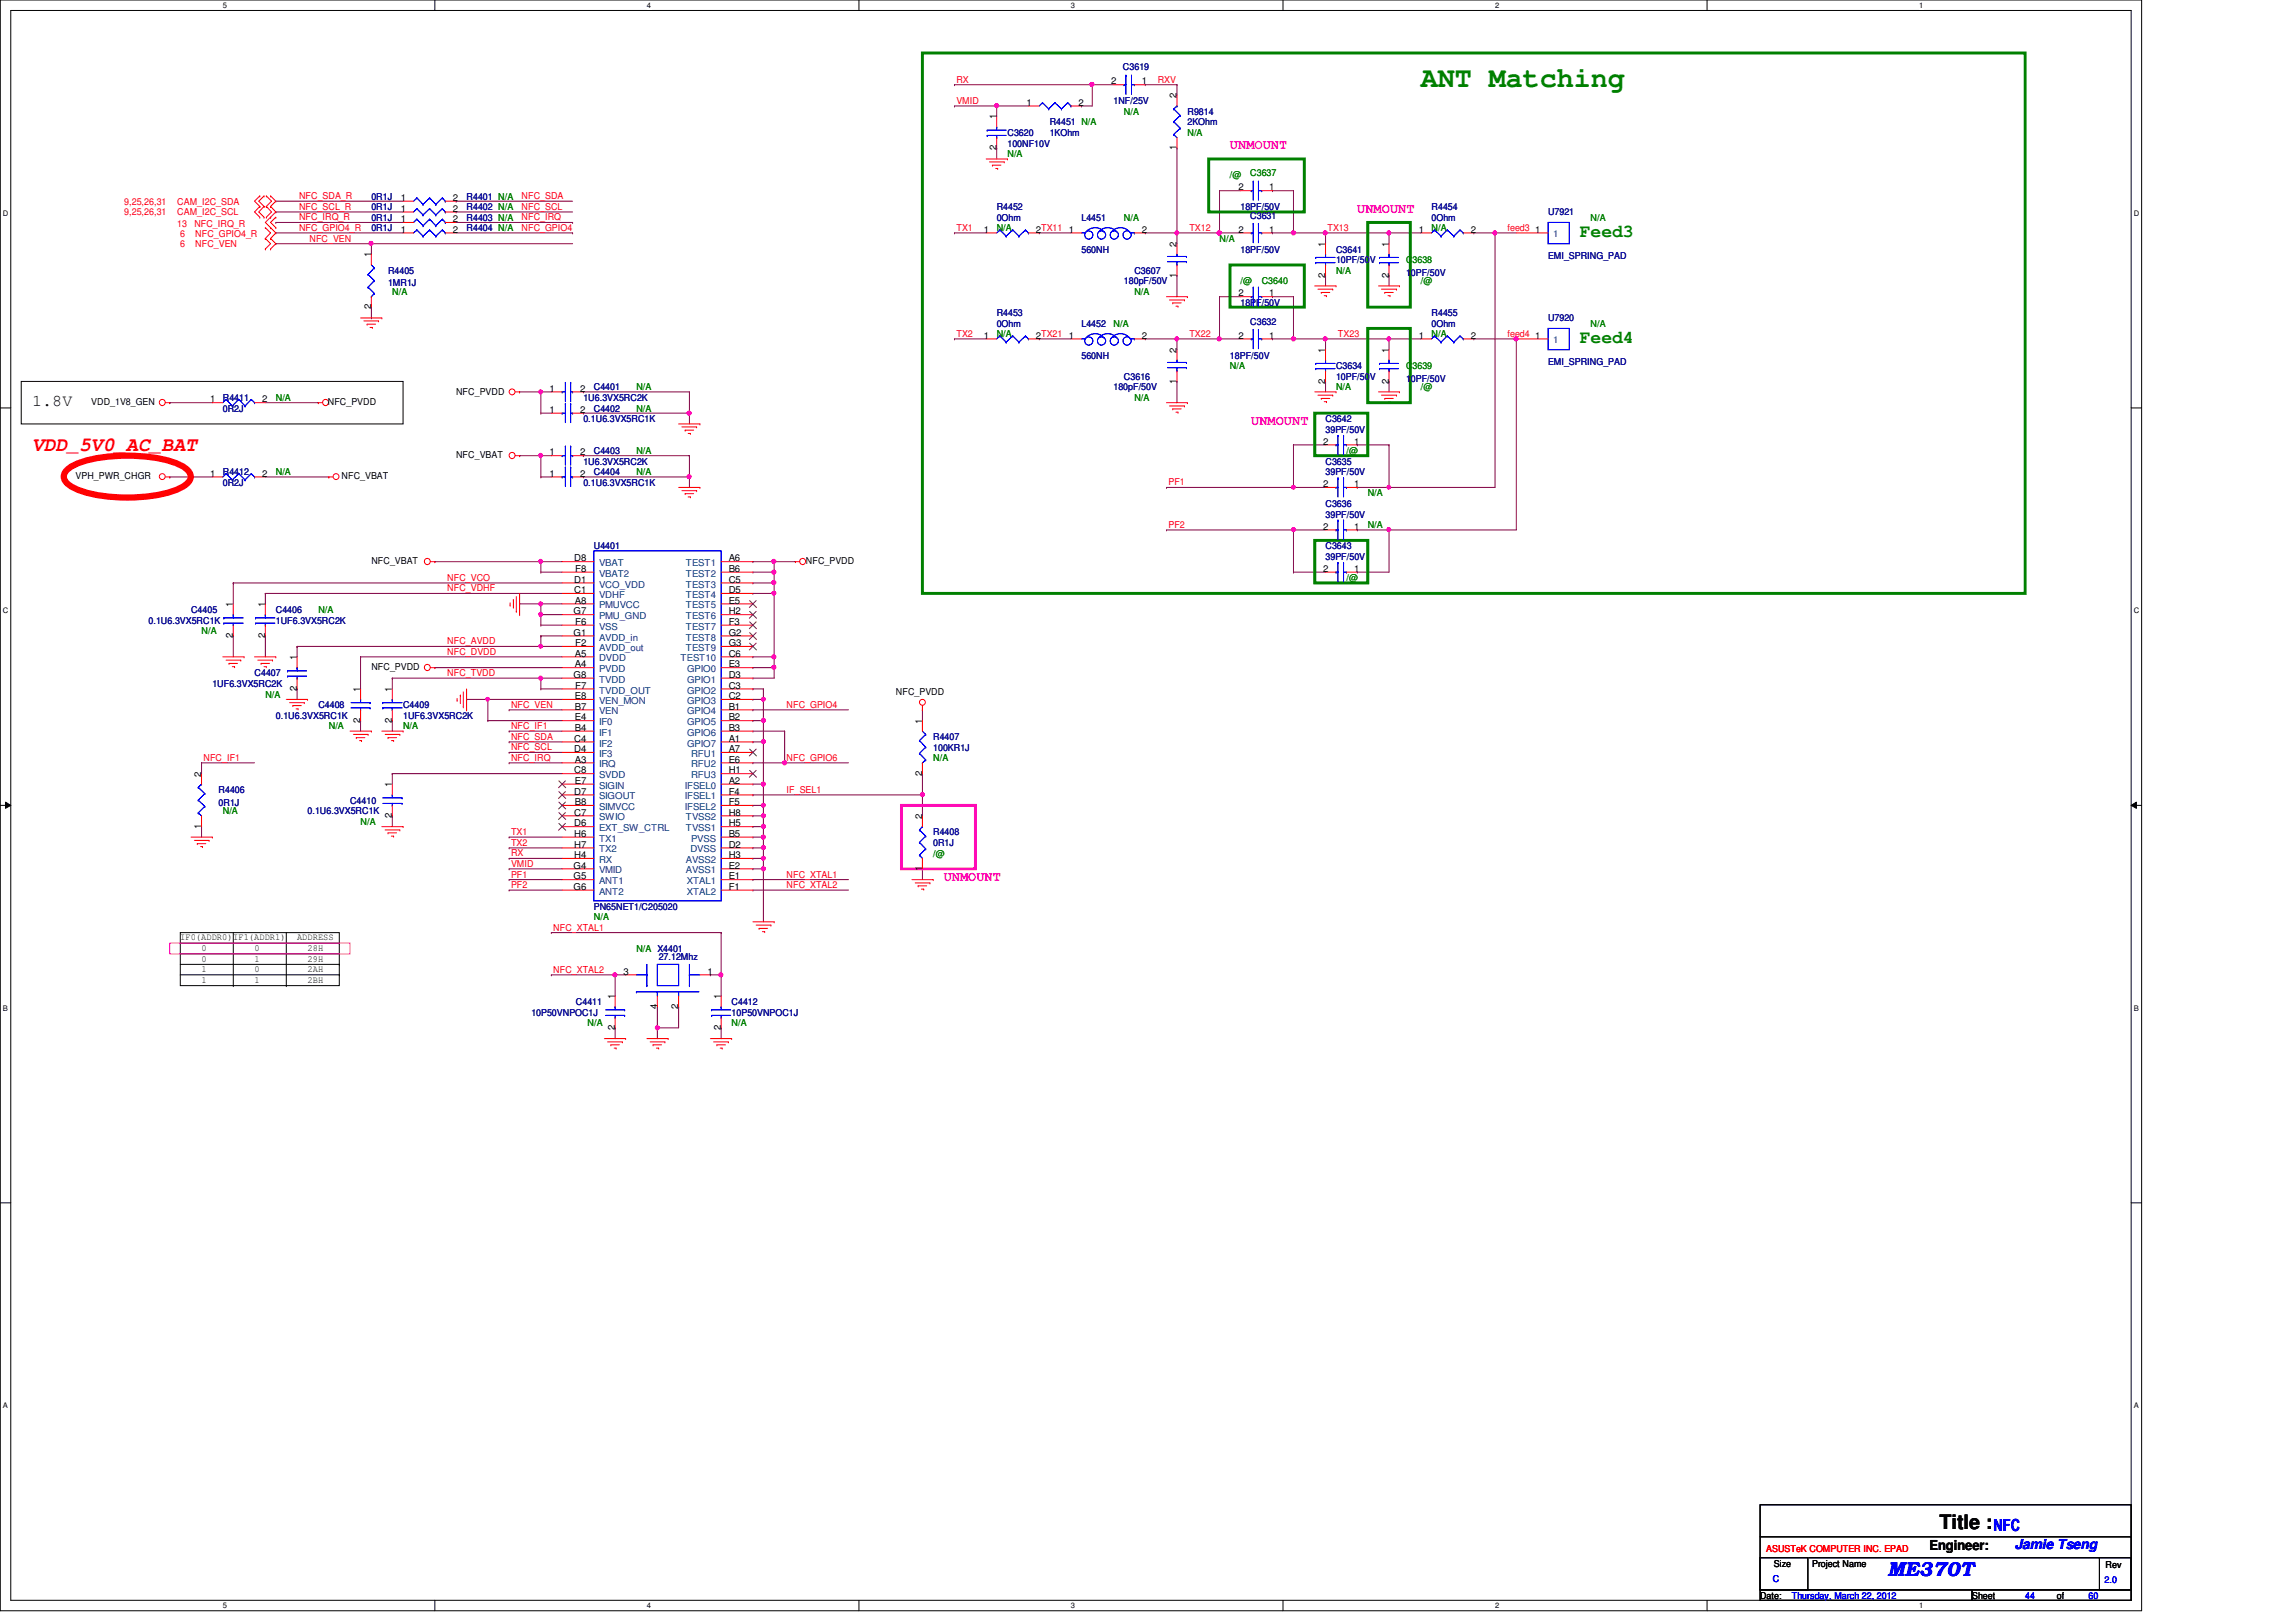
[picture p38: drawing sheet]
<svg xmlns="http://www.w3.org/2000/svg" width="297mm" height="210mm" viewBox="0 0 297 210" stroke-linecap="round" stroke-linejoin="round" font-family="sans-serif">
<defs><g id="words">
<text font-size="3.7" fill="#008000" x="183.8" y="11.3">ANT Matching</text>
<text font-size="2.6" fill="#f00" x="4.1" y="58.4">VDD_5V0_AC_BAT</text>
<text font-size="2.6" x="250.9" y="197.9">Title :</text>
<text font-size="2.6" fill="#00f" x="244.2" y="204">ME370T</text>
<g font-size="2.3" fill="#008000">
<text x="204.4" y="30.7">Feed3</text>
<text x="204.4" y="44.4">Feed4</text>
</g>
<text font-size="2.2" x="4.1" y="52.5">1.8V</text>
<text font-size="2.2" fill="#00f" x="257.9" y="198.2">NFC</text>
<g font-size="1.8" fill="#f0f">
<text x="159.1" y="19.3">UNMOUNT</text>
<text x="175.6" y="27.6">UNMOUNT</text>
<text x="161.9" y="55">UNMOUNT</text>
<text x="122.1" y="114">UNMOUNT</text>
</g>
<text font-size="1.8" x="249.6" y="200.5">Engineer:</text>
<text font-size="1.8" fill="#00f" x="260.6" y="200.5">Jamie Tseng</text>
<g font-size="1.2" fill="#f00">
<text x="123.7" y="10.7">RX</text>
<text x="149.8" y="10.7">RXV</text>
<text x="123.7" y="13.5">VMID</text>
<text x="16.1" y="27.9">9,25,26,31</text>
<text x="16.1" y="26.5">9,25,26,31</text>
<text x="22.9" y="29.4">13</text>
<text x="22.9" y="27.9">CAM_I2C_SCL</text>
<text x="22.9" y="26.5">CAM_I2C_SDA</text>
<text x="25.1" y="29.4">NFC_IRQ_R</text>
<text x="38.7" y="25.8">NFC_SDA_R</text>
<text x="38.7" y="27.2">NFC_SCL_R</text>
<text x="38.7" y="28.5">NFC_IRQ_R</text>
<text x="38.7" y="29.9">NFC_GPIO4_R</text>
<text x="67.5" y="29.9">NFC_GPIO4</text>
<text x="67.5" y="28.5">NFC_IRQ</text>
<text x="67.5" y="27.2">NFC_SCL</text>
<text x="67.5" y="25.8">NFC_SDA</text>
<text x="123.7" y="29.9">TX1</text>
<text x="153.9" y="29.9">TX12</text>
<text x="171.7" y="29.9">TX13</text>
<text x="195" y="29.9">feed3</text>
<text x="23.3" y="30.6">6</text>
<text x="23.3" y="32">6</text>
<text x="25.3" y="30.6">NFC_GPIO4_R</text>
<text x="25.3" y="32">NFC_VEN</text>
<text x="40" y="31.3">NFC_VEN</text>
<text x="123.7" y="43.6">TX2</text>
<text x="153.9" y="43.6">TX22</text>
<text x="173.1" y="43.6">TX23</text>
<text x="195" y="43.6">feed4</text>
<text x="151.2" y="62.8">PF1</text>
<text x="151.2" y="68.3">PF2</text>
<text x="57.9" y="75.2">NFC_VCO</text>
<text x="57.9" y="76.5">NFC_VDHF</text>
<text x="57.9" y="83.4">NFC_AVDD</text>
<text x="57.9" y="84.8">NFC_DVDD</text>
<text x="57.9" y="87.5">NFC_TVDD</text>
<text x="66.1" y="91.6">NFC_VEN</text>
<text x="66.1" y="94.4">NFC_IF1</text>
<text x="66.1" y="95.8">NFC_SDA</text>
<text x="101.8" y="91.6">NFC_GPIO4</text>
<text x="26.3" y="98.5">NFC_IF1</text>
<text x="66.1" y="97.1">NFC_SCL</text>
<text x="66.1" y="98.5">NFC_IRQ</text>
<text x="101.8" y="98.5">NFC_GPIO6</text>
<text x="101.8" y="102.6">IF_SEL1</text>
<text x="66.1" y="108.1">TX1</text>
<text x="66.1" y="109.5">TX2</text>
<text x="66.1" y="110.8">RX</text>
<text x="66.1" y="112.2">VMID</text>
<text x="66.1" y="113.6">PF1</text>
<text x="101.8" y="113.6">NFC_XTAL1</text>
<text x="66.1" y="114.9">PF2</text>
<text x="101.8" y="114.9">NFC_XTAL2</text>
<text x="71.6" y="125.9">NFC_XTAL2</text>
<text x="71.6" y="120.4">NFC_XTAL1</text>
<text x="228.5" y="200.8">ASUSTeK COMPUTER INC. EPAD</text>
</g>
<g font-size="1.2">
<text x="143.8" y="10.9">2</text>
<text x="147.7" y="10.9">1</text>
<text x="128.9" y="15.5" transform="rotate(-90 128.9 15.5)">1</text>
<text x="132.8" y="13.7">1</text>
<text x="139.5" y="13.7">2</text>
<text x="152.2" y="12.7" transform="rotate(-90 152.2 12.7)">2</text>
<text x="128.9" y="19.5" transform="rotate(-90 128.9 19.5)">2</text>
<text x="152.2" y="19.5" transform="rotate(-90 152.2 19.5)">1</text>
<text x="51.9" y="26">1</text>
<text x="51.9" y="28.7">1</text>
<text x="51.9" y="27.4">1</text>
<text x="58.6" y="26">2</text>
<text x="58.6" y="28.7">2</text>
<text x="58.6" y="27.4">2</text>
<text x="160.2" y="24.6">2</text>
<text x="164.2" y="24.6">1</text>
<text x="48" y="33.3" transform="rotate(-90 48 33.3)">1</text>
<text x="51.9" y="30.1">1</text>
<text x="58.6" y="30.1">2</text>
<text x="127.3" y="30.1">1</text>
<text x="134" y="30.1">2TX11</text>
<text x="138.3" y="30.1">1</text>
<text x="147.7" y="30.1">2</text>
<text x="152.2" y="35.9" transform="rotate(-90 152.2 35.9)">1</text>
<text x="152.2" y="31.9" transform="rotate(-90 152.2 31.9)">2</text>
<text x="160.2" y="30.1">2</text>
<text x="164.2" y="30.1">1</text>
<text x="171.4" y="35.9" transform="rotate(-90 171.4 35.9)">2</text>
<text x="171.4" y="31.9" transform="rotate(-90 171.4 31.9)">1</text>
<text x="179.7" y="35.9" transform="rotate(-90 179.7 35.9)">2</text>
<text x="179.7" y="31.9" transform="rotate(-90 179.7 31.9)">1</text>
<text x="183.6" y="30.1">1</text>
<text x="190.3" y="30.1">2</text>
<text x="198.6" y="30.1">1</text>
<text x="48" y="40" transform="rotate(-90 48 40)">2</text>
<text x="160.2" y="38.4">2</text>
<text x="164.2" y="38.4">1</text>
<text x="127.3" y="43.8">1</text>
<text x="134" y="43.8">2TX21</text>
<text x="138.3" y="43.8">1</text>
<text x="147.7" y="43.8">2</text>
<text x="152.2" y="45.6" transform="rotate(-90 152.2 45.6)">2</text>
<text x="160.2" y="43.8">2</text>
<text x="164.2" y="43.8">1</text>
<text x="171.4" y="45.6" transform="rotate(-90 171.4 45.6)">1</text>
<text x="179.7" y="45.6" transform="rotate(-90 179.7 45.6)">1</text>
<text x="183.6" y="43.8">1</text>
<text x="190.3" y="43.8">2</text>
<text x="198.6" y="43.8">1</text>
<text x="11.8" y="52.4">VDD_1V8_GEN</text>
<text x="27.2" y="52.1">1</text>
<text x="33.9" y="52.1">2</text>
<text x="42.4" y="52.4">NFC_PVDD</text>
<text x="59" y="51.1">NFC_PVDD</text>
<text x="71.1" y="50.7">1</text>
<text x="71.1" y="53.4">1</text>
<text x="75.1" y="50.7">2</text>
<text x="75.1" y="53.4">2</text>
<text x="152.2" y="49.7" transform="rotate(-90 152.2 49.7)">1</text>
<text x="171.4" y="49.7" transform="rotate(-90 171.4 49.7)">2</text>
<text x="179.7" y="49.7" transform="rotate(-90 179.7 49.7)">2</text>
<text x="59" y="59.3">NFC_VBAT</text>
<text x="71.1" y="58.9">1</text>
<text x="75.1" y="58.9">2</text>
<text x="171.2" y="57.5">2</text>
<text x="175.2" y="57.5">1</text>
<text x="9.8" y="62">VPH_PWR_CHGR</text>
<text x="27.2" y="61.7">1</text>
<text x="33.9" y="61.7">2</text>
<text x="44.2" y="62">NFC_VBAT</text>
<text x="71.1" y="61.7">1</text>
<text x="75.1" y="61.7">2</text>
<text x="171.2" y="63">2</text>
<text x="175.2" y="63">1</text>
<text x="171.2" y="68.5">2</text>
<text x="175.2" y="68.5">1</text>
<text x="48" y="73">NFC_VBAT</text>
<text x="74.3" y="72.6">D8</text>
<text x="74.3" y="75.4">D1</text>
<text x="74.3" y="76.8">C1</text>
<text x="74.4" y="74">F8</text>
<text x="94.3" y="72.6">A6</text>
<text x="94.3" y="74">B6</text>
<text x="94.3" y="75.4">C5</text>
<text x="94.3" y="76.8">D5</text>
<text x="104.3" y="73">NFC_PVDD</text>
<text x="171.2" y="74">2</text>
<text x="175.2" y="74">1</text>
<text x="30.1" y="82.5" transform="rotate(-90 30.1 82.5)">2</text>
<text x="30.1" y="78.6" transform="rotate(-90 30.1 78.6)">1</text>
<text x="34.3" y="82.5" transform="rotate(-90 34.3 82.5)">2</text>
<text x="34.3" y="78.6" transform="rotate(-90 34.3 78.6)">1</text>
<text x="74.2" y="82.3">G1</text>
<text x="74.2" y="79.5">G7</text>
<text x="74.4" y="78.1">A8</text>
<text x="74.4" y="83.6">F2</text>
<text x="74.4" y="80.9">F6</text>
<text x="94.3" y="78.1">E5</text>
<text x="94.3" y="79.5">H2</text>
<text x="94.3" y="80.9">F3</text>
<text x="94.3" y="82.3">G2</text>
<text x="94.3" y="83.6">G3</text>
<text x="38.4" y="89.4" transform="rotate(-90 38.4 89.4)">2</text>
<text x="38.4" y="85.4" transform="rotate(-90 38.4 85.4)">1</text>
<text x="46.6" y="89.5" transform="rotate(-90 46.6 89.5)">1</text>
<text x="48" y="86.7">NFC_PVDD</text>
<text x="50.7" y="89.5" transform="rotate(-90 50.7 89.5)">1</text>
<text x="74.2" y="87.7">G8</text>
<text x="74.4" y="85">A5</text>
<text x="74.4" y="86.4">A4</text>
<text x="74.4" y="89.1">F7</text>
<text x="94.3" y="89.1">C3</text>
<text x="94.3" y="87.7">D3</text>
<text x="94.3" y="86.4">E3</text>
<text x="94.3" y="85">C6</text>
<text x="46.6" y="93.5" transform="rotate(-90 46.6 93.5)">2</text>
<text x="50.7" y="93.5" transform="rotate(-90 50.7 93.5)">2</text>
<text x="74.3" y="96">C4</text>
<text x="74.4" y="93.2">E4</text>
<text x="74.4" y="94.6">B4</text>
<text x="74.4" y="91.8">B7</text>
<text x="74.4" y="90.5">E8</text>
<text x="94.3" y="96">A1</text>
<text x="94.3" y="94.6">B3</text>
<text x="94.3" y="93.2">B2</text>
<text x="94.3" y="91.8">B1</text>
<text x="94.3" y="90.5">C2</text>
<text x="115.9" y="90">NFC_PVDD</text>
<text x="119.3" y="93.6" transform="rotate(-90 119.3 93.6)">1</text>
<text x="26" y="100.5" transform="rotate(-90 26 100.5)">2</text>
<text x="50.7" y="101.9" transform="rotate(-90 50.7 101.9)">1</text>
<text x="74.3" y="97.3">D4</text>
<text x="74.3" y="100.1">C8</text>
<text x="74.4" y="98.7">A3</text>
<text x="74.4" y="101.4">E7</text>
<text x="94.3" y="101.4">A2</text>
<text x="94.3" y="97.3">A7</text>
<text x="94.3" y="98.7">E6</text>
<text x="94.3" y="100.1">H1</text>
<text x="119.3" y="100.4" transform="rotate(-90 119.3 100.4)">2</text>
<text x="26" y="107.2" transform="rotate(-90 26 107.2)">1</text>
<text x="50.7" y="105.9" transform="rotate(-90 50.7 105.9)">2</text>
<text x="74.3" y="106.9">D6</text>
<text x="74.3" y="102.8">D7</text>
<text x="74.3" y="105.5">C7</text>
<text x="74.4" y="104.2">B8</text>
<text x="94.3" y="102.8">F4</text>
<text x="94.3" y="104.2">F5</text>
<text x="94.3" y="106.9">H5</text>
<text x="94.3" y="105.5">H8</text>
<text x="119.3" y="106" transform="rotate(-90 119.3 106)">2</text>
<text x="74.2" y="113.8">G5</text>
<text x="74.2" y="112.4">G4</text>
<text x="74.3" y="111">H4</text>
<text x="74.3" y="108.3">H6</text>
<text x="74.3" y="109.7">H7</text>
<text x="94.3" y="112.4">E2</text>
<text x="94.3" y="111">H3</text>
<text x="94.3" y="109.7">D2</text>
<text x="94.3" y="108.3">B5</text>
<text x="94.3" y="113.8">E1</text>
<text x="119.3" y="112.7" transform="rotate(-90 119.3 112.7)">1</text>
<text x="74.2" y="115.1">G6</text>
<text x="94.3" y="115.1">F1</text>
<text x="23.3" y="121.7">IF0(ADDR0)IF1(ADDR1)</text>
<text x="26.1" y="123.1">0</text>
<text x="26.1" y="124.5">0</text>
<text x="26.1" y="125.8">1</text>
<text x="32.9" y="123.1">0</text>
<text x="32.9" y="125.8">0</text>
<text x="32.9" y="124.5">1</text>
<text x="38.4" y="121.7">ADDRESS</text>
<text x="39.8" y="123.1">28H</text>
<text x="39.8" y="124.5">29H</text>
<text x="39.8" y="125.8">2AH</text>
<text x="26.1" y="127.2">1</text>
<text x="32.9" y="127.2">1</text>
<text x="39.8" y="127.2">2BH</text>
<text x="79.5" y="129.3" transform="rotate(-90 79.5 129.3)">1</text>
<text x="80.7" y="126.1">3</text>
<text x="85" y="130.6" transform="rotate(-90 85 130.6)">4</text>
<text x="87.8" y="130.6" transform="rotate(-90 87.8 130.6)">2</text>
<text x="91.5" y="126.1">1</text>
<text x="93.3" y="129.3" transform="rotate(-90 93.3 129.3)">1</text>
<text x="79.5" y="133.3" transform="rotate(-90 79.5 133.3)">2</text>
<text x="93.3" y="133.3" transform="rotate(-90 93.3 133.3)">2</text>
<text x="229.5" y="202.7">Size</text>
<text x="234.4" y="202.7">Project Name</text>
<text x="272.4" y="202.9">Rev</text>
<text x="227.7" y="206.9">Date:</text>
<text x="255.1" y="206.9">Sheet</text>
<text x="266.1" y="206.9">of</text>
</g>
<g font-size="1.2" fill="#000080">
<text x="145.3" y="9.1">C3619</text>
<text x="130.3" y="17.6">C3620</text>
<text x="135.8" y="16.2">R4451 N/A</text>
<text x="135.8" y="17.6">1KOhm</text>
<text x="144.1" y="13.5">1NF/25V</text>
<text x="153.6" y="14.9">R9814</text>
<text x="153.6" y="16.2">2KOhm</text>
<text x="130.3" y="19">100NF10V</text>
<text x="48" y="25.8">0R1J</text>
<text x="48" y="29.9">0R1J</text>
<text x="48" y="28.6">0R1J</text>
<text x="48" y="27.2">0R1J</text>
<text x="60.4" y="25.8">R4401 N/A</text>
<text x="60.4" y="29.9">R4404 N/A</text>
<text x="60.4" y="28.6">R4403 N/A</text>
<text x="60.4" y="27.2">R4402 N/A</text>
<text x="128.9" y="27.2">R4452</text>
<text x="128.9" y="28.6">0Ohm</text>
<text x="139.9" y="28.6">L4451</text>
<text x="160.5" y="27.2">18PF/50V</text>
<text x="161.8" y="28.3">C3631</text>
<text x="185.2" y="27.2">R4454</text>
<text x="185.2" y="28.6">0Ohm</text>
<text x="200.3" y="27.9">U7921</text>
<text x="50.2" y="35.4">R4405</text>
<text x="139.9" y="32.7">560NH</text>
<text x="146.8" y="35.4">C3607</text>
<text x="160.5" y="32.7">18PF/50V</text>
<text x="172.8" y="32.7">C3641</text>
<text x="172.8" y="34">10PF/50V</text>
<text x="181.9" y="35.7">10PF/50V</text>
<text x="200.3" y="33.5">EMI_SPRING_PAD</text>
<text x="50.2" y="37">1MR1J</text>
<text x="128.9" y="40.9">R4453</text>
<text x="145.4" y="36.8">180pF/50V</text>
<text x="160.5" y="39.5">18PF/50V</text>
<text x="161.8" y="42">C3632</text>
<text x="185.2" y="40.9">R4455</text>
<text x="200.3" y="41.6">U7920</text>
<text x="128.9" y="42.3">0Ohm</text>
<text x="139.9" y="42.3">L4452</text>
<text x="139.9" y="46.4">560NH</text>
<text x="159.1" y="46.4">18PF/50V</text>
<text x="172.8" y="47.8">C3634</text>
<text x="185.2" y="42.3">0Ohm</text>
<text x="200.3" y="47.2">EMI_SPRING_PAD</text>
<text x="28.8" y="51.9">R4411</text>
<text x="28.8" y="53.3">0R2J</text>
<text x="75.5" y="51.9">1U6.3VX5RC2K</text>
<text x="76.8" y="50.5">C4401</text>
<text x="76.8" y="53.3">C4402</text>
<text x="144.1" y="50.5">180pF/50V</text>
<text x="145.4" y="49.1">C3616</text>
<text x="172.8" y="49.1">10PF/50V</text>
<text x="181.9" y="49.4">10PF/50V</text>
<text x="75.5" y="54.6">0.1U6.3VX5RC1K</text>
<text x="76.8" y="58.7">C4403</text>
<text x="171.5" y="54.6">C3642</text>
<text x="171.5" y="56">39PF/50V</text>
<text x="28.8" y="61.5">R4412</text>
<text x="28.8" y="62.9">0R2J</text>
<text x="75.5" y="62.9">0.1U6.3VX5RC1K</text>
<text x="75.5" y="60.1">1U6.3VX5RC2K</text>
<text x="76.8" y="61.5">C4404</text>
<text x="171.5" y="60.1">C3635</text>
<text x="171.5" y="61.5">39PF/50V</text>
<text x="171.5" y="65.6">C3636</text>
<text x="76.8" y="71.1">U4401</text>
<text x="171.5" y="67">39PF/50V</text>
<text x="171.5" y="71.1">C3643</text>
<text x="171.5" y="72.4">39PF/50V</text>
<text x="19.2" y="80.7">0.1U6.3VX5RC1K</text>
<text x="24.7" y="79.3">C4405</text>
<text x="35.7" y="79.3">C4406</text>
<text x="35.7" y="80.7">1UF6.3VX5RC2K</text>
<text x="27.5" y="88.9">1UF6.3VX5RC2K</text>
<text x="32.9" y="87.5">C4407</text>
<text x="35.7" y="93">0.1U6.3VX5RC1K</text>
<text x="41.2" y="91.7">C4408</text>
<text x="52.2" y="91.7">C4409</text>
<text x="52.2" y="93">1UF6.3VX5RC2K</text>
<text x="120.7" y="95.8">R4407</text>
<text x="120.7" y="97.2">100KR1J</text>
<text x="28.3" y="102.6">R4406</text>
<text x="28.3" y="104.3">0R1J</text>
<text x="39.8" y="105.4">0.1U6.3VX5RC1K</text>
<text x="45.3" y="104">C4410</text>
<text x="120.7" y="108.1">R4408</text>
<text x="120.7" y="109.5">0R1J</text>
<text x="76.8" y="117.7">PN65NET1/C205020</text>
<text x="85.2" y="124.3">27.12Mhz</text>
<text x="68.7" y="131.4">10P50VNPOC1J</text>
<text x="74.5" y="130">C4411</text>
<text x="94.7" y="130">C4412</text>
<text x="94.7" y="131.4">10P50VNPOC1J</text>
</g>
<g font-size="1.2" fill="#008000">
<text x="145.4" y="14.9">N/A</text>
<text x="153.6" y="17.6">N/A</text>
<text x="130.3" y="20.3">N/A</text>
<text x="159.1" y="23.1">/@</text>
<text x="161.8" y="22.8">C3637</text>
<text x="128.9" y="29.9">N/A</text>
<text x="145.4" y="28.6">N/A</text>
<text x="185.2" y="29.9">N/A</text>
<text x="205.8" y="28.6">N/A</text>
<text x="157.8" y="31.3">N/A</text>
<text x="172.8" y="35.4">N/A</text>
<text x="181.9" y="34">C3638</text>
<text x="50.8" y="38.1">N/A</text>
<text x="146.8" y="38.1">N/A</text>
<text x="160.5" y="36.8">/@</text>
<text x="163.2" y="36.8">C3640</text>
<text x="183.8" y="36.8">/@</text>
<text x="128.9" y="43.6">N/A</text>
<text x="144.1" y="42.3">N/A</text>
<text x="159.1" y="47.8">N/A</text>
<text x="181.9" y="47.8">C3639</text>
<text x="185.2" y="43.6">N/A</text>
<text x="205.8" y="42.3">N/A</text>
<text x="35.7" y="51.9">N/A</text>
<text x="82.3" y="50.5">N/A</text>
<text x="82.3" y="53.3">N/A</text>
<text x="146.8" y="51.9">N/A</text>
<text x="172.8" y="50.5">N/A</text>
<text x="183.8" y="50.5">/@</text>
<text x="82.3" y="58.7">N/A</text>
<text x="174.2" y="58.7">/@</text>
<text x="35.7" y="61.5">N/A</text>
<text x="82.3" y="61.5">N/A</text>
<text x="176.9" y="64.2">N/A</text>
<text x="176.9" y="68.3">N/A</text>
<text x="174.2" y="75.2">/@</text>
<text x="26.1" y="82">N/A</text>
<text x="41.2" y="79.3">N/A</text>
<text x="34.3" y="90.3">N/A</text>
<text x="42.5" y="94.4">N/A</text>
<text x="52.2" y="94.4">N/A</text>
<text x="120.7" y="98.5">N/A</text>
<text x="28.8" y="105.4">N/A</text>
<text x="46.6" y="106.7">N/A</text>
<text x="120.7" y="110.9">/@</text>
<text x="76.8" y="119.1">N/A</text>
<text x="82.3" y="123.2">N/A X4401</text>
<text x="76" y="132.8">N/A</text>
<text x="94.7" y="132.8">N/A</text>
</g>
<g font-size="1.2" fill="#004080">
<text x="201" y="30.7">1</text>
<text x="201" y="44.4">1</text>
<text x="77.5" y="73.3">VBAT</text>
<text x="77.5" y="74.6">VBAT2</text>
<text x="77.5" y="76">VCO_VDD</text>
<text x="77.5" y="77.4">VDHF</text>
<text x="88.7" y="73.3">TEST1</text>
<text x="88.7" y="74.6">TEST2</text>
<text x="88.7" y="76">TEST3</text>
<text x="88.7" y="77.4">TEST4</text>
<text x="77.5" y="82.9">AVDD_in</text>
<text x="77.5" y="80.1">PMU_GND</text>
<text x="77.5" y="78.7">PMUVCC</text>
<text x="77.5" y="81.5">VSS</text>
<text x="88.7" y="78.7">TEST5</text>
<text x="88.7" y="80.1">TEST6</text>
<text x="88.7" y="81.5">TEST7</text>
<text x="88.7" y="82.9">TEST8</text>
<text x="77.5" y="84.2">AVDD_out</text>
<text x="77.5" y="85.6">DVDD</text>
<text x="77.5" y="87">PVDD</text>
<text x="77.5" y="88.3">TVDD</text>
<text x="77.5" y="89.7">TVDD_OUT</text>
<text x="88" y="85.6">TEST10</text>
<text x="88.7" y="84.2">TEST9</text>
<text x="88.9" y="89.7">GPIO2</text>
<text x="88.9" y="88.3">GPIO1</text>
<text x="88.9" y="87">GPIO0</text>
<text x="77.5" y="93.9">IF0</text>
<text x="77.5" y="95.2">IF1</text>
<text x="77.5" y="92.5">VEN</text>
<text x="77.5" y="91.1">VEN_MON</text>
<text x="88.9" y="95.2">GPIO6</text>
<text x="88.9" y="93.9">GPIO5</text>
<text x="88.9" y="92.5">GPIO4</text>
<text x="88.9" y="91.1">GPIO3</text>
<text x="77.5" y="96.6">IF2</text>
<text x="77.5" y="98">IF3</text>
<text x="77.5" y="99.3">IRQ</text>
<text x="77.5" y="100.7">SVDD</text>
<text x="88.9" y="96.6">GPIO7</text>
<text x="89.4" y="98">RFU1</text>
<text x="89.4" y="99.3">RFU2</text>
<text x="89.4" y="100.7">RFU3</text>
<text x="77.5" y="107.6">EXT_SW_CTRL</text>
<text x="77.5" y="102.1">SIGIN</text>
<text x="77.5" y="103.5">SIGOUT</text>
<text x="77.5" y="104.8">SIMVCC</text>
<text x="77.5" y="106.2">SWIO</text>
<text x="88.6" y="102.1">IFSEL0</text>
<text x="88.6" y="103.5">IFSEL1</text>
<text x="88.6" y="104.8">IFSEL2</text>
<text x="88.7" y="107.6">TVSS1</text>
<text x="88.7" y="106.2">TVSS2</text>
<text x="77.5" y="111.7">RX</text>
<text x="77.5" y="108.9">TX1</text>
<text x="77.5" y="110.3">TX2</text>
<text x="77.5" y="113">VMID</text>
<text x="88.7" y="113">AVSS1</text>
<text x="88.7" y="111.7">AVSS2</text>
<text x="89.3" y="110.3">DVSS</text>
<text x="89.4" y="108.9">PVSS</text>
<text x="77.5" y="114.4">ANT1</text>
<text x="77.5" y="115.8">ANT2</text>
<text x="88.9" y="114.4">XTAL1</text>
<text x="88.9" y="115.8">XTAL2</text>
</g>
<g font-size="1.2" fill="#00f">
<text x="229.4" y="204.7">C</text>
<text x="231.8" y="206.9">Thursday, March 22, 2012</text>
<text x="262" y="206.9">44</text>
<text x="270.2" y="206.9">60</text>
<text x="272.3" y="204.8">2.0</text>
</g>
<g font-size="1">
<text x="28.8" y="1">5</text>
<text x="83.7" y="1">4</text>
<text x="138.6" y="1">3</text>
<text x="193.4" y="1">2</text>
<text x="248.3" y="1">1</text>
<text x=".4" y="27.9">D</text>
<text x="276.1" y="27.9">D</text>
<text x=".4" y="79.4">C</text>
<text x="276.1" y="79.4">C</text>
<text x=".4" y="130.8">B</text>
<text x="276.1" y="130.8">B</text>
<text x=".4" y="182.2">A</text>
<text x="276.1" y="182.2">A</text>
<text x="28.8" y="208.1">5</text>
<text x="83.7" y="208.1">4</text>
<text x="138.6" y="208.1">3</text>
<text x="193.4" y="208.1">2</text>
<text x="248.3" y="208.1">1</text>
</g>
</g></defs>
<path d="M0 0h277.1v208.4h-277.1zM1.4 1.4h274.3v205.7h-274.3z" fill="none" stroke="#000" stroke-width=".13"/>
<g fill="#fff">
<path d="M28.8 .1h.6v1.1h-.6z"/>
<path d="M28.8 207.2h.6v1.1h-.6z"/>
</g>
<path d="M56.3 0v1.4M56.3 207.1v1.3" fill="none" stroke="#000" stroke-width=".13"/>
<g fill="#fff">
<path d="M83.7 .1h.5v1.1h-.5z"/>
<path d="M83.7 207.2h.5v1.1h-.5z"/>
</g>
<path d="M111.1 0v1.4M111.1 207.1v1.3" fill="none" stroke="#000" stroke-width=".13"/>
<g fill="#fff">
<path d="M138.6 .1h.5v1.1h-.5z"/>
<path d="M138.6 207.2h.5v1.1h-.5z"/>
</g>
<path d="M166 0v1.4M166 207.1v1.3" fill="none" stroke="#000" stroke-width=".13"/>
<g fill="#fff">
<path d="M193.4 .1h.6v1.1h-.6z"/>
<path d="M193.4 207.2h.6v1.1h-.6z"/>
</g>
<path d="M220.8 0v1.4M220.8 207.1v1.3" fill="none" stroke="#000" stroke-width=".13"/>
<g fill="#fff">
<path d="M248.3 .1h.5v1.1h-.5z"/>
<path d="M248.3 207.2h.5v1.1h-.5z"/>
<path d="M.4 27.1h.7v1.1h-.7z"/>
<path d="M276.1 27.1h.7v1.1h-.7z"/>
<path d="M.4 78.5h.7v1.1h-.7z"/>
<path d="M276.1 78.5h.7v1.1h-.7z"/>
</g>
<path d="M0 52.8h1.4M275.7 52.8h1.4" fill="none" stroke="#000" stroke-width=".13"/>
<g fill="#fff">
<path d="M.4 129.9h.6v1.1h-.6z"/>
<path d="M276.1 129.9h.6v1.1h-.6z"/>
</g>
<path d="M0 104.2h1.4M.7 103.8l.7 .4-.7 .4zM275.7 104.2l.7-.4v.8zM275.7 104.2h1.4" fill="none" stroke="#000" stroke-width=".13"/>
<path d="M.7 103.8l.7 .4-.7 .4zM275.7 104.2l.7-.4v.8z" fill="#000"/>
<g fill="#fff">
<path d="M.4 181.4h.6v1.1h-.6z"/>
<path d="M276.1 181.4h.6v1.1h-.6z"/>
</g>
<path d="M0 155.7h1.4M275.7 155.7h1.4" fill="none" stroke="#000" stroke-width=".13"/>
<path d="M70 72.7h.1M70 72.7h2.7M97.4 76.8h.1M97.4 76.8h2.8M60.4 90.5h.1M60.4 90.5h2.7" fill="none" stroke="#800040" stroke-width=".13"/>
<path d="M69.8 72.5l.1-.1 .2 .1v.3l-.2 .1-.1-.1z" fill-rule="evenodd" fill="#f0f"/>
<path d="M69.8 72.5l.1-.1 .2 .1v.3l-.2 .1-.1-.1z" fill="none" stroke="#f0f" stroke-width=".13"/>
<path d="M30.2 75.4h.1M30.2 75.4h42.5M34.3 76.8h.1M34.3 76.8h38.4M56.3 72.7h.1M56.3 72.7h13.7M70 72.7h.1M70 74h.1M70 78.1h.1M70 72.7v1.3M70 74h2.7M70 78.1h2.7" fill="none" stroke="#800040" stroke-width=".13"/>
<path d="M69.8 78l.1-.1 .2 .1v.3l-.2 .1-.1-.1z" fill-rule="evenodd" fill="#f0f"/>
<path d="M69.8 78l.1-.1 .2 .1v.3l-.2 .1-.1-.1z" fill="none" stroke="#f0f" stroke-width=".13"/>
<path d="M70 79.5h.1M70 79.5h2.7M70 79.5v1.4M63.1 90.5h.1M63.1 90.5v2.8M70 80.9h.1M70 80.9h2.7" fill="none" stroke="#800040" stroke-width=".13"/>
<path d="M69.8 79.3l.1-.1 .2 .2v.3l-.2 .1-.1-.1z" fill-rule="evenodd" fill="#f0f"/>
<path d="M69.8 79.3l.1-.1 .2 .2v.3l-.2 .1-.1-.1z" fill="none" stroke="#f0f" stroke-width=".13"/>
<path d="M26.1 98.7h.1M26.1 98.7h6.8M70 83.7h.1M70 83.7h2.7" fill="none" stroke="#800040" stroke-width=".13"/>
<path d="M69.8 83.5h.3l.1 .1-.1 .2-.2 .1-.1-.1z" fill-rule="evenodd" fill="#f0f"/>
<path d="M69.8 83.5h.3l.1 .1-.1 .2-.2 .1-.1-.1z" fill="none" stroke="#f0f" stroke-width=".13"/>
<path d="M35.7 26h.1M35.7 26h16.5M38.4 83.7h.1M46.6 85h.1M46.6 85h26.1M56.3 86.4h.1M56.3 86.4h16.4M70 82.3h.1M70 87.8h.1M70 82.3h2.7M70 82.3v1.4h-31.6M70 87.8h2.7" fill="none" stroke="#800040" stroke-width=".13"/>
<path d="M69.8 87.6l.1-.1 .2 .1v.3l-.2 .1-.1-.1z" fill-rule="evenodd" fill="#f0f"/>
<path d="M69.8 87.6l.1-.1 .2 .1v.3l-.2 .1-.1-.1z" fill="none" stroke="#f0f" stroke-width=".13"/>
<path d="M50.8 87.8h.1M50.8 87.8h19.2M63.1 90.5h.1M63.1 90.5h9.6M70 89.2h.1M70 87.8h.1M70 89.2h2.7M70 87.8v1.4M50.8 105.6h.1M50.8 100.1h.1M50.8 100.1v1.4M50.8 105.6v1.4" fill="none" stroke="#800040" stroke-width=".13"/>
<path d="M62.9 90.3h.3l.1 .2-.1 .1-.1 .1-.2-.1z" fill-rule="evenodd" fill="#f0f"/>
<path d="M62.9 90.3h.3l.1 .2-.1 .1-.1 .1-.2-.1z" fill="none" stroke="#f0f" stroke-width=".13"/>
<g fill="none" stroke="#800040" stroke-width=".13">
<path d="M35.7 27.4h.1M35.7 27.4h16.5M48 31.5h.1M48 31.5h26.1M59 30.1h15.1M74.1 30.1h.1M63.1 93.3h.1M63.1 93.3h9.6M65.9 91.9h.1M65.9 94.6h.1M65.9 96h.1M65.9 97.4h.1"/>
<path d="M65.9 98.7h.1M65.9 91.9h6.8M65.9 94.6h6.8M65.9 96h6.8M65.9 97.4h6.8M65.9 98.7h6.8M26.1 107h.1M26.1 107v1.3M50.8 100.1h.1M50.8 100.1h21.9"/>
</g>
<circle cx="48" cy="31.5" r=".26" fill="#f0f"/>
<circle cx="48" cy="31.5" r=".26" fill="none" stroke="#f0f" stroke-width=".13"/>
<g fill="none" stroke="#800040" stroke-width=".13">
<path d="M35.7 28.8h.1M35.7 30.1h.1M35.7 28.8h16.5M35.7 30.1h16.5M59 28.8h15.1M74.1 28.8h.1M26.1 98.7h.1M26.1 98.7v1.4M97.4 87.8h.1M100.2 86.4h.1M100.2 86.4v1.4h-2.8M65.9 108.3h.1"/>
<path d="M65.9 109.7h.1M65.9 111.1h.1M65.9 112.4h.1M65.9 113.8h.1M65.9 115.2h.1M65.9 108.3h6.8M65.9 109.7h6.8M65.9 111.1h6.8M65.9 112.4h6.8M65.9 113.8h6.8M65.9 115.2h6.8"/>
</g>
<circle cx="100.1" cy="86.4" r=".26" fill="#f0f"/>
<circle cx="100.1" cy="86.4" r=".26" fill="none" stroke="#f0f" stroke-width=".13"/>
<path d="M97.4 86.4h.1M97.4 86.4h2.8M97.4 115.2h.1M97.4 113.8h.1M97.4 105.6h.1M97.4 107h.1M97.4 115.2h12.4M97.4 113.8h12.4M97.4 105.6h1.4M97.4 107h1.4" fill="none" stroke="#800040" stroke-width=".13"/>
<circle cx="98.8" cy="106.9" r=".26" fill="#f0f"/>
<circle cx="98.8" cy="106.9" r=".26" fill="none" stroke="#f0f" stroke-width=".13"/>
<path d="M97.4 89.2h.1M97.4 89.2h1.4M98.8 90.5h.1M98.8 90.5v2.8M97.4 108.3h.1M97.4 109.7h.1M97.4 108.3h1.4M97.4 109.7h1.4" fill="none" stroke="#800040" stroke-width=".13"/>
<circle cx="98.8" cy="109.7" r=".26" fill="#f0f"/>
<circle cx="98.8" cy="109.7" r=".26" fill="none" stroke="#f0f" stroke-width=".13"/>
<path d="M59 27.4h.1M59 27.4h15.1M97.4 90.5h.1M97.4 90.5h1.4M97.4 111.1h.1M97.4 111.1h1.4" fill="none" stroke="#800040" stroke-width=".13"/>
<circle cx="98.8" cy="90.5" r=".25" fill="#f0f"/>
<circle cx="98.8" cy="90.5" r=".25" fill="none" stroke="#f0f" stroke-width=".13"/>
<path d="M97.4 112.4h.1M97.4 112.4h1.4M98.8 112.4h.1M98.8 112.4v6.9" fill="none" stroke="#800040" stroke-width=".13"/>
<circle cx="98.8" cy="112.4" r=".26" fill="#f0f"/>
<circle cx="98.8" cy="112.4" r=".26" fill="none" stroke="#f0f" stroke-width=".13"/>
<path d="M59 26h.1M59 26h15.1M97.4 93.3h.1M97.4 93.3h1.4M97.4 104.2h.1M97.4 104.2h1.4M98.8 108.3h.1M98.8 108.3v1.4" fill="none" stroke="#800040" stroke-width=".13"/>
<circle cx="98.8" cy="108.3" r=".26" fill="#f0f"/>
<circle cx="98.8" cy="108.3" r=".26" fill="none" stroke="#f0f" stroke-width=".13"/>
<path d="M97.4 101.5h.1M97.4 101.5h1.4M98.8 101.5h.1M98.8 101.5v2.7" fill="none" stroke="#800040" stroke-width=".13"/>
<circle cx="98.8" cy="104.2" r=".25" fill="#f0f"/>
<circle cx="98.8" cy="104.2" r=".25" fill="none" stroke="#f0f" stroke-width=".13"/>
<circle cx="98.8" cy="101.5" r=".26" fill="#f0f"/>
<circle cx="98.8" cy="101.5" r=".26" fill="none" stroke="#f0f" stroke-width=".13"/>
<path d="M97.4 74h.1M97.4 74h2.8M100.2 72.7h.1M100.2 72.7h2.7M97.4 91.9h.1M97.4 91.9h12.4" fill="none" stroke="#800040" stroke-width=".13"/>
<circle cx="100.1" cy="74" r=".26" fill="#f0f"/>
<circle cx="100.1" cy="74" r=".26" fill="none" stroke="#f0f" stroke-width=".13"/>
<path d="M97.4 75.4h.1M100.2 74h.1M100.2 76.8h.1M100.2 74v1.4h-2.8M100.2 76.8v8.2" fill="none" stroke="#800040" stroke-width=".13"/>
<circle cx="100.1" cy="76.8" r=".25" fill="#f0f"/>
<circle cx="100.1" cy="76.8" r=".25" fill="none" stroke="#f0f" stroke-width=".13"/>
<path d="M97.4 85h.1M97.4 85h2.8M85 130.3h.1M85 133h.1M85 130.3v2.7M87.8 130.3h.1M87.8 130.3v2.7h-2.8M93.3 126.2h.1M93.3 133h.1M93.3 126.2v2.7M93.3 133v1.4" fill="none" stroke="#800040" stroke-width=".13"/>
<circle cx="85" cy="133" r=".26" fill="#f0f"/>
<circle cx="85" cy="133" r=".26" fill="none" stroke="#f0f" stroke-width=".13"/>
<path d="M79.6 133h.1M79.6 126.2h.1M79.6 126.2v2.7M79.6 133v1.4M79.6 126.2h1.3M85 133h.1M85 133v1.4" fill="none" stroke="#800040" stroke-width=".13"/>
<circle cx="79.5" cy="126.2" r=".26" fill="#f0f"/>
<circle cx="79.5" cy="126.2" r=".26" fill="none" stroke="#f0f" stroke-width=".13"/>
<path d="M71.3 126.2h.1M71.3 126.2h8.3M91.9 126.2h.1M91.9 126.2h1.4" fill="none" stroke="#800040" stroke-width=".13"/>
<circle cx="93.3" cy="126.2" r=".26" fill="#f0f"/>
<circle cx="93.3" cy="126.2" r=".26" fill="none" stroke="#f0f" stroke-width=".13"/>
<path d="M70 53.5h.1M70 50.7h.1M70 53.5h1.3M70 50.7v2.8M71.3 120.7h.1M71.3 120.7h22M93.3 120.7h.1M93.3 120.7v5.5" fill="none" stroke="#800040" stroke-width=".13"/>
<path d="M69.8 50.5h.1l.2 .1v.3l-.2 .1-.1-.1z" fill-rule="evenodd" fill="#f0f"/>
<path d="M69.8 50.5h.1l.2 .1v.3l-.2 .1-.1-.1z" fill="none" stroke="#f0f" stroke-width=".13"/>
<path d="M75.5 53.5h.1M75.5 53.5h13.7M89.2 50.7h.1M89.2 53.5h.1M89.2 50.7v4.2" fill="none" stroke="#800040" stroke-width=".13"/>
<circle cx="89.1" cy="53.5" r=".26" fill="#f0f"/>
<circle cx="89.1" cy="53.5" r=".26" fill="none" stroke="#f0f" stroke-width=".13"/>
<path d="M67.2 50.7h.1M67.2 50.7h4.1M70 50.7h.1M70 59h.1M70 59v2.7M75.5 50.7h.1M75.5 50.7h13.7M70 61.7h.1M70 61.7h1.3" fill="none" stroke="#800040" stroke-width=".13"/>
<path d="M69.8 58.7h.1l.2 .1v.3l-.2 .1-.1-.1z" fill-rule="evenodd" fill="#f0f"/>
<path d="M69.8 58.7h.1l.2 .1v.3l-.2 .1-.1-.1z" fill="none" stroke="#f0f" stroke-width=".13"/>
<path d="M89.2 59h.1M89.2 59v4.1M75.5 61.7h.1M75.5 61.7h13.7M89.2 61.7h.1" fill="none" stroke="#800040" stroke-width=".13"/>
<circle cx="89.1" cy="61.7" r=".26" fill="#f0f"/>
<circle cx="89.1" cy="61.7" r=".26" fill="none" stroke="#f0f" stroke-width=".13"/>
<path d="M67.2 59h.1M67.2 59h4.1M70 59h.1M75.5 59h.1M75.5 59h13.7M97.4 96h.1M97.4 96h1.4M98.8 96h.1M98.8 96v5.5" fill="none" stroke="#800040" stroke-width=".13"/>
<circle cx="98.8" cy="96" r=".26" fill="#f0f"/>
<circle cx="98.8" cy="96" r=".26" fill="none" stroke="#f0f" stroke-width=".13"/>
<path d="M98.8 104.2h.1M98.8 105.6h.1M98.8 104.2v2.8" fill="none" stroke="#800040" stroke-width=".13"/>
<circle cx="98.8" cy="105.6" r=".26" fill="#f0f"/>
<circle cx="98.8" cy="105.6" r=".26" fill="none" stroke="#f0f" stroke-width=".13"/>
<path d="M100.2 85h.1M100.2 85v1.4" fill="none" stroke="#800040" stroke-width=".13"/>
<circle cx="100.1" cy="85" r=".26" fill="#f0f"/>
<circle cx="100.1" cy="85" r=".26" fill="none" stroke="#f0f" stroke-width=".13"/>
<path d="M98.8 93.3h.1M98.8 93.3v2.7" fill="none" stroke="#800040" stroke-width=".13"/>
<circle cx="98.8" cy="93.2" r=".26" fill="#f0f"/>
<circle cx="98.8" cy="93.2" r=".26" fill="none" stroke="#f0f" stroke-width=".13"/>
<path d="M100.2 72.7h.1M100.2 72.7v1.3" fill="none" stroke="#800040" stroke-width=".13"/>
<circle cx="100.1" cy="72.6" r=".26" fill="#f0f"/>
<circle cx="100.1" cy="72.6" r=".26" fill="none" stroke="#f0f" stroke-width=".13"/>
<path d="M98.8 109.7h.1M98.8 111.1h.1M98.8 109.7v2.7" fill="none" stroke="#800040" stroke-width=".13"/>
<circle cx="98.8" cy="111" r=".25" fill="#f0f"/>
<circle cx="98.8" cy="111" r=".25" fill="none" stroke="#f0f" stroke-width=".13"/>
<path d="M100.2 75.4h.1M100.2 75.4v1.4" fill="none" stroke="#800040" stroke-width=".13"/>
<circle cx="100.1" cy="75.4" r=".26" fill="#f0f"/>
<circle cx="100.1" cy="75.4" r=".26" fill="none" stroke="#f0f" stroke-width=".13"/>
<g fill="none" stroke="#800040" stroke-width=".13">
<path d="M30.2 75.4h.1M30.2 75.4v2.7M34.3 76.8h.1M34.3 76.8v1.3M97.4 72.7h.1M97.4 72.7h2.8M30.2 82.3h.1M30.2 82.3v2.7M98.8 89.2h.1M98.8 89.2v1.3M97.4 102.9h.1M97.4 102.9h21.9"/>
<path d="M98.8 107h.1M98.8 107v1.3M119.3 102.9h.1M119.3 102.9v2.7"/>
</g>
<circle cx="119.3" cy="102.8" r=".26" fill="#f0f"/>
<circle cx="119.3" cy="102.8" r=".26" fill="none" stroke="#f0f" stroke-width=".13"/>
<g fill="none" stroke="#800040" stroke-width=".13">
<path d="M35.7 31.5h.1M35.7 31.5h12.3M48 31.5h.1M48 31.5v1.4M48 39.8v1.3M48 41.1h.1M67.2 78.1h.1M67.2 78.1h2.8M70 78.1h.1M70 78.1v1.4M38.4 83.7h.1M38.4 89.2h.1"/>
<path d="M38.4 83.7v1.3M38.4 89.2v1.3M97.4 94.6h.1M97.4 94.6h4.1M101.5 98.7h.1M101.5 94.6h.1M101.5 98.7h8.3M101.5 94.6v4.1M119.3 91.9h.1M119.3 91.9v1.4M119.3 112.4h.1M119.3 100.1h.1"/>
<path d="M119.3 100.1v2.8M119.3 112.4v1.4"/>
</g>
<circle cx="101.5" cy="98.7" r=".26" fill="#f0f"/>
<circle cx="101.5" cy="98.7" r=".26" fill="none" stroke="#f0f" stroke-width=".13"/>
<g fill="none" stroke="#800040" stroke-width=".13">
<path d="M179.7 30.1h.1M179.7 30.1h4.1M22 52.1h.1M22 52.1h5.5M34.3 52.1h6.9M41.2 52.1h.1M22 61.7h.1M22 61.7h5.5M34.3 61.7h8.2M42.5 61.7h.1M34.3 82.3h.1M34.3 82.3v2.7"/>
<path d="M46.6 85h.1M46.6 93.3h.1M46.6 85v4.2M46.6 93.3v1.3M50.8 93.3h.1M50.8 87.8h.1M50.8 87.8v1.4M50.8 93.3v1.3M97.4 98.7h.1M97.4 98.7h4.1"/>
</g>
<path d="M179.5 30l.2-.1 .2 .1-.1 .3-.1 .1-.2-.1z" fill-rule="evenodd" fill="#f0f"/>
<path d="M179.5 30l.2-.1 .2 .1-.1 .3-.1 .1-.2-.1z" fill="none" stroke="#f0f" stroke-width=".13"/>
<path d="M157.8 43.9h.1M157.8 43.9h2.7M167.3 43.9h.1M167.3 43.9h4.2" fill="none" stroke="#800040" stroke-width=".13"/>
<circle cx="157.7" cy="43.9" r=".26" fill="#f0f"/>
<circle cx="157.7" cy="43.9" r=".26" fill="none" stroke="#f0f" stroke-width=".13"/>
<path d="M157.8 24.7h.1M157.8 24.7h2.7M157.8 24.7v5.4" fill="none" stroke="#800040" stroke-width=".13"/>
<circle cx="157.7" cy="30.1" r=".26" fill="#f0f"/>
<circle cx="157.7" cy="30.1" r=".26" fill="none" stroke="#f0f" stroke-width=".13"/>
<path d="M157.8 30.1h.1M157.8 30.1h2.7" fill="none" stroke="#800040" stroke-width=".13"/>
<circle cx="157.7" cy="30.1" r=".26" fill="#f0f"/>
<circle cx="157.7" cy="30.1" r=".26" fill="none" stroke="#f0f" stroke-width=".13"/>
<path d="M164.6 24.7h.1M164.6 24.7h2.7M167.3 38.4h.1M167.3 38.4v5.5M190.7 30.1h.1M190.7 30.1h5.5M193.4 30.1h.1M193.4 30.1v33M179.7 43.9h.1M179.7 43.9v1.4" fill="none" stroke="#800040" stroke-width=".13"/>
<path d="M193.2 30l.2-.1 .2 .1-.1 .3-.1 .1-.2-.1z" fill-rule="evenodd" fill="#f0f"/>
<path d="M193.2 30l.2-.1 .2 .1-.1 .3-.1 .1-.2-.1z" fill="none" stroke="#f0f" stroke-width=".13"/>
<path d="M171.5 43.9h.1M171.5 43.9v1.4M196.2 43.9h.1M196.2 43.9v24.7" fill="none" stroke="#800040" stroke-width=".13"/>
<circle cx="196.1" cy="43.9" r=".26" fill="#f0f"/>
<circle cx="196.1" cy="43.9" r=".26" fill="none" stroke="#f0f" stroke-width=".13"/>
<path d="M152.3 19.2h.1M152.3 19.2v10.9M167.3 30.1h.1M167.3 30.1h4.2M152.3 49.4h.1M152.3 49.4v2.7M190.7 43.9h.1M190.7 43.9h5.5" fill="none" stroke="#800040" stroke-width=".13"/>
<circle cx="167.3" cy="30.1" r=".26" fill="#f0f"/>
<circle cx="167.3" cy="30.1" r=".26" fill="none" stroke="#f0f" stroke-width=".13"/>
<path d="M167.3 24.7h.1M167.3 24.7v5.4M171.5 30.1h.1M171.5 30.1h8.2M179.7 30.1h.1M179.7 30.1v1.4" fill="none" stroke="#800040" stroke-width=".13"/>
<circle cx="171.4" cy="30.1" r=".26" fill="#f0f"/>
<circle cx="171.4" cy="30.1" r=".26" fill="none" stroke="#f0f" stroke-width=".13"/>
<path d="M179.7 35.6h.1M179.7 35.6v1.4M152.3 43.9h.1M152.3 43.9v1.4M171.5 43.9h.1M171.5 43.9h8.2M179.7 49.4h.1M179.7 49.4v1.3" fill="none" stroke="#800040" stroke-width=".13"/>
<path d="M179.5 43.7l.2-.1 .2 .1-.1 .3-.1 .1-.2-.1z" fill-rule="evenodd" fill="#f0f"/>
<path d="M179.5 43.7l.2-.1 .2 .1-.1 .3-.1 .1-.2-.1z" fill="none" stroke="#f0f" stroke-width=".13"/>
<circle cx="171.4" cy="43.9" r=".26" fill="#f0f"/>
<circle cx="171.4" cy="43.9" r=".26" fill="none" stroke="#f0f" stroke-width=".13"/>
<path d="M139.9 13.7h.1M139.9 13.7h1.4M148.2 11h.1M148.2 11h4.1M157.8 38.4h.1M157.8 38.4h2.7M157.8 38.4v5.5h-5.5M164.6 38.4h.1M164.6 38.4h2.7M171.5 30.1h.1M171.5 30.1v1.4M152.3 43.9h.1" fill="none" stroke="#800040" stroke-width=".13"/>
<path d="M152.1 43.7l.1-.1 .2 .1v.3l-.2 .1-.1-.1z" fill-rule="evenodd" fill="#f0f"/>
<path d="M152.1 43.7l.1-.1 .2 .1v.3l-.2 .1-.1-.1z" fill="none" stroke="#f0f" stroke-width=".13"/>
<path d="M152.3 35.6h.1M152.3 35.6v2.8M179.7 63.1h.1M179.7 63.1h13.7" fill="none" stroke="#800040" stroke-width=".13"/>
<path d="M179.5 62.9h.3l.1 .1-.1 .2-.1 .1-.2-.1z" fill-rule="evenodd" fill="#f0f"/>
<path d="M179.5 62.9h.3l.1 .1-.1 .2-.1 .1-.2-.1z" fill="none" stroke="#f0f" stroke-width=".13"/>
<g fill="none" stroke="#800040" stroke-width=".13">
<path d="M128.9 13.7h.1M128.9 19.2h.1M128.9 13.7h4.1M128.9 13.7v1.4M128.9 19.2v1.4M141.3 11h.1M141.3 11v2.7M141.3 11h2.8M152.3 30.1h.1M152.3 30.1v1.4M148.2 43.9h.1M148.2 43.9h4.1"/>
<path d="M179.7 43.9h.1M179.7 43.9h4.1M179.7 68.6h.1M179.7 68.6h16.5"/>
</g>
<circle cx="141.3" cy="10.9" r=".26" fill="#f0f"/>
<circle cx="141.3" cy="10.9" r=".26" fill="none" stroke="#f0f" stroke-width=".13"/>
<path d="M167.3 63.1h.1M167.3 63.1h4.2" fill="none" stroke="#800040" stroke-width=".13"/>
<circle cx="167.3" cy="63" r=".25" fill="#f0f"/>
<circle cx="167.3" cy="63" r=".25" fill="none" stroke="#f0f" stroke-width=".13"/>
<path d="M123.5 13.7h.1M123.5 13.7h5.4" fill="none" stroke="#800040" stroke-width=".13"/>
<circle cx="128.9" cy="13.7" r=".26" fill="#f0f"/>
<circle cx="128.9" cy="13.7" r=".26" fill="none" stroke="#f0f" stroke-width=".13"/>
<g fill="none" stroke="#800040" stroke-width=".13">
<path d="M123.5 11h.1M123.5 11h17.8M167.3 57.6h.1M167.3 57.6h4.2M167.3 57.6v5.5M175.6 57.6h.1M175.6 57.6h4.1M179.7 57.6h.1M179.7 57.6v5.5M167.3 68.6h.1M167.3 74h.1M167.3 68.6h4.2"/>
<path d="M167.3 68.6v5.4M167.3 74h4.2"/>
</g>
<circle cx="167.3" cy="68.5" r=".26" fill="#f0f"/>
<circle cx="167.3" cy="68.5" r=".26" fill="none" stroke="#f0f" stroke-width=".13"/>
<path d="M134.4 30.1h.1M134.4 30.1h4.2M150.9 68.6h.1M150.9 68.6h16.4M175.6 74h.1M179.7 68.6h.1M179.7 68.6v5.4h-4.1" fill="none" stroke="#800040" stroke-width=".13"/>
<path d="M179.5 68.3h.2l.2 .1-.1 .3-.1 .1-.2-.1z" fill-rule="evenodd" fill="#f0f"/>
<path d="M179.5 68.3h.2l.2 .1-.1 .3-.1 .1-.2-.1z" fill="none" stroke="#f0f" stroke-width=".13"/>
<g fill="none" stroke="#800040" stroke-width=".13">
<path d="M152.3 11h.1M152.3 11v1.3M123.5 30.1h.1M123.5 30.1h4.1M148.2 30.1h.1M148.2 30.1h4.1M164.6 30.1h.1M164.6 30.1h2.7M171.5 35.6h.1M171.5 35.6v1.4M123.5 43.9h.1M123.5 43.9h4.1"/>
<path d="M134.4 43.9h.1M134.4 43.9h4.2M164.6 43.9h.1M164.6 43.9h2.7M171.5 49.4h.1M171.5 49.4v1.3M175.6 68.6h.1M175.6 68.6h4.1"/>
</g>
<circle cx="167.3" cy="43.9" r=".26" fill="#f0f"/>
<circle cx="167.3" cy="43.9" r=".26" fill="none" stroke="#f0f" stroke-width=".13"/>
<path d="M152.3 30.1h.1M152.3 30.1h5.5" fill="none" stroke="#800040" stroke-width=".13"/>
<path d="M152.1 30l.1-.1 .2 .1v.3l-.2 .1-.1-.1z" fill-rule="evenodd" fill="#f0f"/>
<path d="M152.1 30l.1-.1 .2 .1v.3l-.2 .1-.1-.1zM22 122h23.3v1.4h-23.3z" fill="none" stroke="#f0f" stroke-width=".13"/>
<path d="M150.9 63.1h.1M150.9 63.1h16.4M175.6 63.1h.1M175.6 63.1h4.1" fill="none" stroke="#800040" stroke-width=".13"/>
<g fill="none" stroke="#f00" stroke-width=".13">
<path d="M128.9 15.1v1.3M128.9 17.8v1.4M133 13.7h1.4M138.6 13.7h1.3M144.1 11h1.3M146.8 11h1.4M152.3 12.3v1.4M152.3 17.8v1.4M33.6 28.1h.1M33.6 26.7h.1M33.6 25.4h.1M33.6 26.7l-.7 .7 .7 .7"/>
<path d="M33.6 25.4l-.7 .6 .7 .7M34.2 26.7h.1M34.2 28.1h.1M34.2 25.4h.1M34.2 26.7l-.7 .7 .7 .7M34.2 25.4l-.7 .6 .7 .7M34.3 30.9h.1M34.3 29.5h.1M34.3 32.2h.1M34.3 29.5l.7 .6-.7 .8M34.3 30.9l.7 .6-.7 .7M34.5 26.7h.1"/>
<path d="M34.5 28.1h.1M34.5 25.4h.1M34.5 26.7l.6 .7-.6 .7M34.5 25.4l.6 .6-.6 .7M35 29.5h.1M35 30.9h.1M35 32.2h.1M35 28.1h.1M35 26.7h.1M35 25.4h.1M35 26.7l.7 .7-1.4 1.4 1.4 1.3-.7 .8M35 30.9l.7 .6-.7 .7"/>
<path d="M35 25.4l.7 .6-.7 .7M35.7 28.1h.1M35.7 29.5h.1M35.7 28.1l-.7 .7 .7 .7M48 32.9v1.4M48 38.4v1.4M52.2 30.1h1.3M52.2 26h1.3M52.2 28.8h1.3M52.2 27.4h1.3M57.6 30.1h1.4M57.6 26h1.4"/>
<path d="M57.6 28.8h1.4M57.6 27.4h1.4M127.6 20.6h2.7M127.6 30.1h1.3M128 21h1.9M128.4 21.4h.1M128.4 21.4h1.1M128.8 21.8h.3M129.1 21.8h.1M129.9 21h.1M130.3 20.6h.1M133 30.1h1.4"/>
<path d="M138.6 30.1h1.3M146.8 30.1h1.4M150.9 38.4h2.7M151.3 38.8h1.9M151.7 39.2h.1M151.7 39.2h1.1M152.1 39.6h.3M152.3 31.5v1.4M152.3 34.3v1.3M152.4 39.6h.1M153.2 38.8h.1M153.6 38.4h.1"/>
<path d="M160.5 38.4h1.4M160.5 30.1h1.4M160.5 24.7h1.4M163.2 38.4h1.4M163.2 30.1h1.4M163.2 24.7h1.4M170.1 37h2.7M170.5 37.4h1.9M170.9 37.8h.1M170.9 37.8h1.1M171.3 38.3h.3M171.5 31.5v1.4"/>
<path d="M171.5 34.3v1.3M171.6 38.3h.1M172.4 37.4h.1M172.8 37h.1M178.3 37h2.8M178.7 37.4h2M179.2 37.8h.1M179.2 37.8h1.1M179.6 38.3h.2M179.7 31.5v1.4M179.7 34.3v1.3M179.8 38.3h.1"/>
<path d="M180.7 37.4h.1M181.1 37h.1M183.8 30.1h1.4M189.3 30.1h1.4M196.2 30.1h4.1M21.4 52.1h.6M22 52.1h.1M27.5 52.1h1.3M32.9 52.1h1.4M41.2 52.1h.1M41.2 52.1h.5M46.6 41.1h2.8"/>
<path d="M47.1 41.5h1.9M47.5 42h.1M47.5 42h1.1M47.9 42.4h.3M48.2 42.4h.1M49 41.5h.1M49.4 41.1h.1M66.7 50.7h.5M66.7 59h.5M67.2 50.7h.1M67.2 59h.1M71.3 50.7h1.4"/>
<path d="M71.3 59h1.4M71.3 53.5h1.4M74.1 50.7h1.4M74.1 59h1.4M74.1 53.5h1.4M87.8 54.9h2.7M88.2 55.2h1.9M88.6 55.7h.1M88.6 55.7h1.1M89 56.1h.3M89.3 56.1h.1M90.1 55.2h.1"/>
<path d="M90.5 54.9h.1M127.6 43.9h1.3M133 43.9h1.4M138.6 43.9h1.3M146.8 43.9h1.4M150.9 52.1h2.7M151.3 52.5h1.9M151.7 52.9h.1M151.7 52.9h1.1M152.1 53.3h.3M152.3 45.3v1.3M152.3 48v1.4"/>
<path d="M152.4 53.3h.1M153.2 52.5h.1M153.6 52.1h.1M160.5 43.9h1.4M163.2 43.9h1.4M170.1 50.7h2.7M170.5 51.1h1.9M170.9 51.6h.1M170.9 51.6h1.1M171.3 52h.3M171.5 45.3v1.3M171.5 48v1.4"/>
<path d="M171.5 57.6h1.3M171.6 52h.1M172.4 51.1h.1M172.8 50.7h.1M174.2 57.6h1.4M178.3 50.7h2.8M178.7 51.1h2M179.2 51.6h.1M179.2 51.6h1.1M179.6 52h.2M179.7 45.3v1.3M179.7 48v1.4"/>
<path d="M179.8 52h.1M180.7 51.1h.1M181.1 50.7h.1M183.8 43.9h1.4M189.3 43.9h1.4M196.2 43.9h4.1M21.4 61.7h.6M22 61.7h.1M27.5 61.7h1.3M30.2 78.1v1.4M32.9 61.7h1.4M34.3 78.1v1.4"/>
<path d="M42.5 61.7h.1M42.5 61.7h.6M55.7 72.7h.6M56.3 72.7h.1M66 78.3h.1M66 78v.3M66.4 77.6h.1M66.4 77.6v1.1M66.8 79.1h.1M66.8 77.2v1.9M67.2 79.5h.1M67.2 76.8v2.7"/>
<path d="M71.3 61.7h1.4M72.7 72.7h4.1M72.7 79.5h4.1M72.7 78.1h4.1M72.7 74h4.1M72.7 75.4h4.1M72.7 76.8h4.1M74.1 61.7h1.4M87.8 63.1h2.7M88.2 63.5h1.9M88.6 63.9h.1M88.6 63.9h1.1"/>
<path d="M89 64.3h.3M89.3 64.3h.1M90.1 63.5h.1M90.5 63.1h.1M93.3 72.7h4.1M93.3 79.5h4.1M93.3 78.1h4.1M93.3 74h4.1M93.3 75.4h4.1M93.3 76.8h4.1M102.9 72.7h.1M102.9 72.7h.6"/>
<path d="M171.5 63.1h1.3M171.5 68.6h1.3M171.5 74h1.3M174.2 63.1h1.4M174.2 68.6h1.4M174.2 74h1.4M28.8 85h2.8M29.2 85.4h2M29.6 85.9h.1M29.6 85.9h1.1M30.1 86.3h.2M30.2 80.9v1.4"/>
<path d="M30.3 86.3h.1M31.2 85.4h.1M31.6 85h.1M32.9 85h2.8M33.4 85.4h1.9M33.8 85.9h.1M33.8 85.9h1.1M34.2 86.3h.3M34.3 80.9v1.4M34.5 86.3h.1M35.3 85.4h.1M35.7 85h.1"/>
<path d="M37 90.5h2.8M37.5 90.9h1.9M37.9 91.3h.1M37.9 91.3h1.1M38.3 91.7h.3M38.4 85v1.4M38.4 87.8v1.4M38.6 91.7h.1M39.4 90.9h.1M39.8 90.5h.1M45.3 94.6h2.7M45.7 95h1.9"/>
<path d="M46.1 95.5h.1M46.1 95.5h1.1M46.5 95.8h.3M46.6 89.2v1.3M46.6 91.9v1.4M46.8 95.8h.1M47.6 95h.1M48 94.6h.1M49.4 94.6h2.8M49.8 95h1.9M50.2 95.5h.1M50.2 95.5h1.1"/>
<path d="M50.6 95.8h.3M50.8 89.2v1.3M50.8 91.9v1.4M50.9 95.8h.1M51.7 95h.1M52.2 94.6h.1M55.7 86.4h.6M56.3 86.4h.1M59.1 90.6h.1M59.1 90.4v.2M59.6 90h.1M59.6 90v1.1"/>
<path d="M59.9 91.5h.1M59.9 89.5v2M60.4 91.9h.1M60.4 89.2v2.7M72.7 85h4.1M72.7 90.5h4.1M72.7 94.6h4.1M72.7 86.4h4.1M72.7 82.3h4.1M72.7 83.7h4.1M72.7 96h4.1M72.7 93.3h4.1"/>
<path d="M72.7 91.9h4.1M72.7 89.2h4.1M72.7 87.8h4.1M72.7 97.4h4.1M72.7 98.7h4.1M72.7 80.9h4.1M93.3 85h4.1M93.3 90.5h4.1M93.3 94.6h4.1M93.3 86.4h4.1M93.3 82.3h4.1M93.3 83.7h4.1"/>
<path d="M93.3 96h4.1M93.3 93.3h4.1M93.3 91.9h4.1M93.3 89.2h4.1M93.3 87.8h4.1M93.3 97.4h4.1M93.3 98.7h4.1M93.3 80.9h4.1M119.3 91.9h.1M119.3 91.3v.6M119.3 93.3v1.3M119.3 98.7v1.4"/>
<path d="M24.7 108.3h2.8M25.1 108.8h1.9M25.5 109.2h.1M25.5 109.2h1.1M25.9 109.6h.3M26.1 100.1v1.4M26.1 105.6v1.4M26.2 109.6h.1M27 108.8h.1M27.5 108.3h.1M49.4 107h2.8M49.8 107.4h1.9"/>
<path d="M50.2 107.8h.1M50.2 107.8h1.1M50.6 108.2h.3M50.8 101.5v1.4M50.8 104.2v1.4M50.9 108.2h.1M51.7 107.4h.1M52.2 107h.1M72.7 107h4.1M72.7 108.3h4.1M72.7 113.8h4.1M72.7 115.2h4.1"/>
<path d="M72.7 112.4h4.1M72.7 111.1h4.1M72.7 109.7h4.1M72.7 101.5h4.1M72.7 102.9h4.1M72.7 104.2h4.1M72.7 100.1h4.1M72.7 105.6h4.1M93.3 107h4.1M93.3 108.3h4.1M93.3 113.8h4.1M93.3 115.2h4.1"/>
<path d="M93.3 112.4h4.1M93.3 111.1h4.1M93.3 109.7h4.1M93.3 101.5h4.1M93.3 102.9h4.1M93.3 104.2h4.1M93.3 100.1h4.1M93.3 105.6h4.1M97.4 119.3h2.8M97.8 119.7h1.9M99.7 119.7h.1M100.2 119.3h.1"/>
<path d="M118 113.8h2.7M118.4 114.3h1.9M118.8 114.6h.1M118.8 114.6h1.1M119.2 115.1h.3M119.3 105.6v1.4M119.3 111.1v1.3M119.5 115.1h.1M120.3 114.3h.1M120.7 113.8h.1M78.2 134.4h2.7M78.6 134.8h1.9"/>
<path d="M79 135.2h.1M79 135.2h1.1M79.5 135.6h.2M79.6 128.9v1.4M79.6 131.7v1.3M79.7 135.6h.1M80.5 134.8h.1M80.9 134.4h.1M80.9 126.2h1.4M83.7 134.4h2.7M84.1 134.8h1.9M84.5 135.2h.1"/>
<path d="M84.5 135.2h1.1M84.9 135.6h.3M85 128.9v1.4M85.2 135.6h.1M86 134.8h.1M86.4 134.4h.1M87.8 128.9v1.4M90.5 126.2h1.4M91.9 134.4h2.8M92.3 134.8h1.9M92.7 135.2h.1M92.7 135.2h1.1"/>
<path d="M93.2 135.6h.2M93.3 128.9v1.4M93.3 131.7v1.3M93.4 135.6h.1M94.2 134.8h.1M94.7 134.4h.1M98.2 120.1h.1M98.2 120.1h1.1M98.6 120.6h.3M98.9 120.6h.1"/>
<circle cx="21" cy="52.1" r=".39"/>
<circle cx="42.1" cy="52.1" r=".39"/>
<circle cx="66.2" cy="58.9" r=".39"/>
<circle cx="66.3" cy="50.7" r=".38"/>
<circle cx="21" cy="61.7" r=".38"/>
<circle cx="43.5" cy="61.7" r=".38"/>
<circle cx="55.3" cy="72.7" r=".39"/>
<circle cx="103.8" cy="72.7" r=".39"/>
<circle cx="55.3" cy="86.4" r=".39"/>
<circle cx="119.3" cy="90.9" r=".38"/>
</g>
<g fill="none" stroke="#000" stroke-width=".13">
<path d="M2.7 49.4h49.5v5.5h-49.5zM23.3 120.7h20.6v6.9h-20.6zM23.3 122h20.6M23.3 123.4h20.6M23.3 124.8h20.6M23.3 126.2h20.6M30.2 127.6h.1M30.2 120.7v6.9M37 127.6h.1M37 120.7v6.9M43.9 122h.1M43.9 123.4h.1"/>
<path d="M43.9 124.8h.1M43.9 126.2h.1M227.7 194.7h48v11h-48zM227.7 198.9h48M275.7 198.9h.1M227.7 201.6h6.2v4.1h-6.2zM227.7 205.7h27.4v1.4h-27.4zM234 201.6h37.6M255.1 205.7h20.6v1.4h-20.6zM271.6 201.6h4.1v4.1h-4.1zM271.6 201.6h.1"/>
</g>
<path d="M116.6 104.2h9.6v8.2h-9.6z" fill="none" stroke="#f0f" stroke-width=".38"/>
<path d="M8.7 60.8a9.5 9.5 0 0 1 5.2-1.7 20 20 0 0 1 9.2 1 2.16 2.16 0 0 1 1.6 1.6 2.17 2.17 0 0 1-1.6 1.6 20.3 20.3 0 0 1-13.3 0 2.15 2.15 0 0 1-1.5-1.6l.1-.5z" fill="none" stroke="#f00" stroke-width=".8"/>
<path d="M119.3 6.9h142.7v69.9h-142.7zM156.4 20.6h12.3v6.8h-12.3zM159.1 34.3h9.6v5.5h-9.6zM176.9 28.8h5.6v11h-5.6zM170.1 53.5h6.8v5.5h-6.8zM176.9 42.5h5.6v9.6h-5.6zM170.1 69.9h6.8v5.5h-6.8z" fill="none" stroke="#008000" stroke-width=".38"/>
<g fill="none" stroke="#00f" stroke-width=".13">
<path d="M127.7 16.8h.1M127.7 17.5h.1M127.7 16.8h2.5M127.7 17.5h2.5M128.9 16.4h.1M128.9 17.8h.1M128.9 16.4v.4M128.9 17.5v.3M134.9 13.3h.1M134.9 13.3l.8 .8M134.9 13.3l-.5 .4M135.7 14.1h.1"/>
<path d="M136.5 13.3h.1M136.5 13.3l.8 .8M136.5 13.3l-.8 .8M137.3 14.1h.1M138.1 13.3h.1M138.1 13.3l.5 .4M138.1 13.3l-.8 .8M138.6 13.7h.1M145.4 11h.1M145.4 11h.3M145.7 9.7h.1M145.7 9.7v2.5"/>
<path d="M146.4 9.7h.1M146.4 9.7v2.5M146.4 11h.4M146.8 11h.1M151.8 14.1h.1M151.8 17.4h.1M151.8 15.7h.1M151.8 14.1l.9 .8M151.8 17.4l.5 .4M151.8 15.7l.9 .9M152.3 13.7h.1M152.3 13.7l-.5 .4"/>
<path d="M152.7 14.9h.1M152.7 16.6h.1M152.7 14.9l-.9 .8M152.7 16.6l-.9 .8M47.6 37.2h.1M47.6 35.5h.1M47.6 37.2l.8 .8M47.6 35.5l.8 .8M48 38.4h.1M48 34.3l.4 .4M48.4 38h.1M48.4 34.7h.1"/>
<path d="M48.4 36.3h.1M48.4 38l-.4 .4M48.4 36.3l-.8 .9M48.4 34.7l-.8 .8M53.9 25.6h.1M53.9 29.8h.1M53.9 28.4h.1M53.9 27h.1M53.9 25.6l.8 .9M53.9 25.6l-.4 .4M53.9 29.8l.8 .8M53.9 29.8l-.4 .3"/>
<path d="M53.9 28.4l.8 .8M53.9 28.4l-.4 .4M53.9 27l.8 .8M53.9 27l-.4 .4M54.7 26.5h.1M54.7 30.6h.1M54.7 29.2h.1M54.7 27.8h.1M55.6 25.6h.1M55.6 29.8h.1M55.6 28.4h.1M55.6 27h.1"/>
<path d="M55.6 25.6l.8 .9M55.6 25.6l-.9 .9M55.6 29.8l.8 .8M55.6 29.8l-.9 .8M55.6 28.4l.8 .8M55.6 28.4l-.9 .8M55.6 27l.8 .8M55.6 27l-.9 .8M56.4 26.5h.1M56.4 30.6h.1M56.4 29.2h.1M56.4 27.8h.1"/>
<path d="M57.2 25.6h.1M57.2 29.8h.1M57.2 28.4h.1M57.2 27h.1M57.2 25.6l.4 .4M57.2 25.6l-.8 .9M57.2 29.8l.4 .3M57.2 29.8l-.8 .8M57.2 28.4l.4 .4M57.2 28.4l-.8 .8M57.2 27l.4 .4M57.2 27l-.8 .8"/>
<path d="M57.6 26h.1M57.6 30.1h.1M57.6 28.8h.1M57.6 27.4h.1M129.4 29.8h.1M129.4 29.8l.8 .8M129.4 29.8l-.5 .3M130.2 30.6h.1M131 29.8h.1M131 29.8l.8 .8M131 29.8l-.8 .8M131.8 30.6h.1"/>
<path d="M132.7 29.8h.1M132.7 29.8l.3 .3M132.7 29.8l-.9 .8M133 30.1h.1M139.9 30.1h.4M140.3 30.1h.1M140.5 30a1.52 1.52 0 0 1 2.4 .1M142.1 30.1a1.52 1.52 0 0 1 2.4 0M146.1 30a1.52 1.52 0 0 0-2.3 .1M146.2 30.1h.6M146.8 30.1h.1M151 33.9h2.5"/>
<path d="M151 33.2h2.5M152.3 34.3h.1M152.3 32.9h.1M152.3 32.9v.3M152.3 33.9v.4M153.5 33.9h.1M153.5 33.2h.1M161.9 38.4h.1M161.9 30.1h.1M161.9 24.7h.1M161.9 38.4h.2M161.9 30.1h.2"/>
<path d="M161.9 24.7h.2M162.1 37.2h.1M162.1 28.9h.1M162.1 23.5h.1M162.1 23.5v2.4M162.1 28.9v2.5M162.1 37.2v2.4M162.8 37.2h.1M162.8 28.9h.1M162.8 23.5h.1M162.8 23.5v2.4M162.8 28.9v2.5"/>
<path d="M162.8 37.2v2.4M162.8 38.4h.4M162.8 30.1h.4M162.8 24.7h.4M163.2 38.4h.1M163.2 30.1h.1M163.2 24.7h.1M170.2 33.3h.1M170.2 34h.1M170.2 33.3h2.5M170.2 34h2.5M171.5 32.9h.1"/>
<path d="M171.5 34.3h.1M171.5 32.9v.4M171.5 34v.3M178.5 33.3h.1M178.5 34h.1M178.5 33.3h2.4M178.5 34h2.4M179.7 32.9h.1M179.7 34.3h.1M179.7 32.9v.4M179.7 34v.3M185.6 29.8h.1"/>
<path d="M185.6 29.8l.8 .8M185.6 29.8l-.4 .3M186.4 30.6h.1M187.2 29.8h.1M187.2 29.8l.9 .8M187.2 29.8l-.8 .8M188.1 30.6h.1M188.9 29.8h.1M188.9 29.8l.4 .3M188.9 29.8l-.8 .8M189.3 30.1h.1M200.3 28.8h2.7v2.7h-2.7z"/>
<path d="M29.2 51.7h.1M29.2 51.7l.9 .8M29.2 51.7l-.4 .4M30.1 52.5h.1M30.9 51.7h.1M30.9 51.7l.8 .8M30.9 51.7l-.8 .8M31.7 52.5h.1M32.5 51.7h.1M32.5 51.7l.4 .4M32.5 51.7l-.8 .8M32.9 52.1h.1"/>
<path d="M72.7 50.7h.1M72.7 53.5h.1M72.7 59h.1M72.7 50.7h.4M72.7 53.5h.4M72.7 59h.4M73.1 49.5h.1M73.1 52.2h.1M73.1 57.7h.1M73.1 49.5v2.5M73.1 52.2v2.5M73.1 57.7v2.5"/>
<path d="M73.8 49.5h.1M73.8 52.2h.1M73.8 57.7h.1M73.8 49.5v2.5M73.8 52.2v2.5M73.8 57.7v2.5M73.8 50.7h.3M73.8 53.5h.3M73.8 59h.3M74.1 50.7h.1M74.1 53.5h.1M74.1 59h.1"/>
<path d="M129.4 43.5h.1M129.4 43.5l.8 .8M129.4 43.5l-.5 .4M130.2 44.3h.1M131 43.5h.1M131 43.5l.8 .8M131 43.5l-.8 .8M131.8 44.3h.1M132.7 43.5h.1M132.7 43.5l.3 .4M132.7 43.5l-.9 .8M133 43.9h.1"/>
<path d="M139.9 43.9h.4M140.3 43.9h.1M140.5 43.7a1.52 1.52 0 0 1 2.4 .1M142.1 43.8a1.52 1.52 0 0 1 2.4 0M146.1 43.7a1.52 1.52 0 0 0-2.3 .1M146.2 43.9h.6M146.8 43.9h.1M151 47.6h2.5M151 46.9h2.5M152.3 48h.1M152.3 46.6h.1M152.3 46.6v.3"/>
<path d="M152.3 47.6v.4M153.5 47.6h.1M153.5 46.9h.1M161.9 43.9h.1M161.9 43.9h.2M162.1 42.6h.1M162.1 42.6v2.5M162.8 42.6h.1M162.8 42.6v2.5M162.8 43.9h.4M163.2 43.9h.1M170.2 47h.1"/>
<path d="M170.2 47.7h.1M170.2 47h2.5M170.2 47.7h2.5M171.5 46.6h.1M171.5 48h.1M171.5 46.6v.4M171.5 47.7v.3M172.8 57.6h.1M172.8 57.6h.3M173.1 56.3h.1M173.1 56.3v2.5M173.8 56.3h.1"/>
<path d="M173.8 56.3v2.5M173.8 57.6h.4M174.2 57.6h.1M178.5 47h.1M178.5 47.7h.1M178.5 47h2.4M178.5 47.7h2.4M179.7 46.6h.1M179.7 48h.1M179.7 46.6v.4M179.7 47.7v.3M185.6 43.5h.1"/>
<path d="M185.6 43.5l.8 .8M185.6 43.5l-.4 .4M186.4 44.3h.1M187.2 43.5h.1M187.2 43.5l.9 .8M187.2 43.5l-.8 .8M188.1 44.3h.1M188.9 43.5h.1M188.9 43.5l.4 .4M188.9 43.5l-.8 .8M189.3 43.9h.1M200.3 42.5h2.7v2.8h-2.7z"/>
<path d="M29 80h.1M29 80h2.5M29.2 61.3h.1M29.2 61.3l.9 .8M29.2 61.3l-.4 .4M30.1 62.1h.1M30.2 79.5h.1M30.2 79.5v.5M30.9 61.3h.1M30.9 61.3l.8 .8M30.9 61.3l-.8 .8M31.7 62.1h.1"/>
<path d="M32.5 61.3h.1M32.5 61.3l.4 .4M32.5 61.3l-.8 .8M32.9 61.7h.1M33.1 80h.1M33.1 80h2.5M34.3 79.5h.1M34.3 79.5v.5M72.7 61.7h.1M72.7 61.7h.4M73.1 60.5h.1M73.1 60.5v2.4"/>
<path d="M73.8 60.5h.1M73.8 60.5v2.4M73.8 61.7h.3M74.1 61.7h.1M76.8 71.3h16.5v45.3h-16.5zM172.8 63.1h.1M172.8 68.6h.1M172.8 74h.1M172.8 63.1h.3M172.8 68.6h.3M172.8 74h.3M173.1 61.8h.1"/>
<path d="M173.1 67.3h.1M173.1 72.8h.1M173.1 61.8v2.5M173.1 67.3v2.5M173.1 72.8v2.5M173.8 61.8h.1M173.8 67.3h.1M173.8 72.8h.1M173.8 61.8v2.5M173.8 67.3v2.5M173.8 72.8v2.5M173.8 63.1h.4"/>
<path d="M173.8 68.6h.4M173.8 74h.4M174.2 63.1h.1M174.2 68.6h.1M174.2 74h.1M29 80.6h.1M29 80.6h2.5M30.2 80.9h.1M30.2 80.6v.3M33.1 80.6h.1M33.1 80.6h2.5M34.3 80.9h.1"/>
<path d="M34.3 80.6v.3M37.2 86.8h.1M37.2 87.5h.1M37.2 86.8h2.5M37.2 87.5h2.5M38.4 86.4h.1M38.4 87.8h.1M38.4 86.4v.4M38.4 87.5v.3M45.4 90.9h2.5M45.4 91.6h2.5M46.6 90.5h.1"/>
<path d="M46.6 91.9h.1M46.6 90.5v.4M46.6 91.6v.3M47.9 90.9h.1M47.9 91.6h.1M49.5 90.9h.1M49.5 91.6h.1M49.5 90.9h2.5M49.5 91.6h2.5M50.8 90.5h.1M50.8 91.9h.1M50.8 90.5v.4"/>
<path d="M50.8 91.6v.3M119 97.5h.1M119 95.8h.1M119 97.5l.8 .8M119 95.8l.8 .9M119.3 98.7h.1M119.3 94.6l.5 .4M119.8 98.3h.1M119.8 95h.1M119.8 96.7h.1M119.8 98.3l-.5 .4M119.8 96.7l-.8 .8"/>
<path d="M119.8 95l-.8 .8M25.7 101.9h.1M25.7 105.2h.1M25.7 103.5h.1M25.7 101.9l.8 .8M25.7 105.2l.4 .4M25.7 103.5l.8 .9M26.1 101.5h.1M26.1 101.5l-.4 .4M26.5 102.7h.1M26.5 104.4h.1M26.5 102.7l-.8 .8"/>
<path d="M26.5 104.4l-.8 .8M49.5 103.3h2.5M49.5 104h2.5M50.8 102.9h.1M50.8 104.2h.1M50.8 102.9v.4M50.8 104v.2M52 103.3h.1M52 104h.1M119 107.4h.1M119 110.7h.1M119 109h.1"/>
<path d="M119 107.4l.8 .8M119 110.7l.3 .4M119 109l.8 .9M119.3 107h.1M119.3 107l-.3 .4M119.8 108.2h.1M119.8 109.9h.1M119.8 108.2l-.8 .8M119.8 109.9l-.8 .8M78.4 130.7h2.4M78.4 131.4h2.4M79.6 130.3h.1"/>
<path d="M79.6 131.7h.1M79.6 130.3v.4M79.6 131.4v.3M80.8 130.7h.1M80.8 131.4h.1M82.3 128.4h.1M82.3 126.2h1.4M82.3 128.4h8.1M83.7 127.6h.1M83.7 126.2h.1M83.7 124.8v2.8M85 124.8h2.8v2.8h-2.8z"/>
<path d="M85 128.4h.1M85 128.4v.5M87.8 128.4h.1M87.8 128.4v.5M89.2 127.6h.1M89.2 126.2h.1M89.2 124.8v2.8M89.2 126.2h1.3M92.1 130.7h.1M92.1 131.4h.1M92.1 130.7h2.4M92.1 131.4h2.4"/>
<path d="M93.3 130.3h.1M93.3 131.7h.1M93.3 130.3v.4M93.3 131.4v.3"/>
<circle cx="140.9" cy="30.4" r=".54"/>
<circle cx="142.5" cy="30.4" r=".54"/>
<circle cx="144.2" cy="30.4" r=".54"/>
<circle cx="145.8" cy="30.4" r=".54"/>
<circle cx="140.9" cy="44.1" r=".54"/>
<circle cx="142.5" cy="44.1" r=".54"/>
<circle cx="144.2" cy="44.1" r=".54"/>
<circle cx="145.8" cy="44.1" r=".54"/>
</g>
<g fill="none" stroke="#804000" stroke-width=".13">
<path d="M97 77.7l.9 .9M97 79.1l.9 .9M97.8 77.7l-.9 .9M97.8 79.1l-.9 .9M97 96.9l.9 .9M97 99.7l.9 .9M97 80.5l.9 .9M97 81.9l.9 .9M97 83.2l.9 .9M97.8 81.9l-.9 .9M97.8 96.9l-.9 .9M97.8 99.7l-.9 .9"/>
<path d="M97.8 80.5l-.9 .9M97.8 83.2l-.9 .9M72.3 106.6l.9 .8M72.3 101l.9 .9M72.3 102.4l.9 .9M72.3 103.8l.9 .9M72.3 105.2l.9 .8M73.1 106.6l-.8 .8M73.1 101l-.8 .9M73.1 102.4l-.8 .9M73.1 103.8l-.8 .9M73.1 105.2l-.8 .8"/>
</g>
<path d="M69.8 72.5l.1-.1 .2 .1v.3l-.2 .1-.1-.1z" fill-rule="evenodd" fill="#f0f"/>
<path d="M69.8 72.5l.1-.1 .2 .1v.3l-.2 .1-.1-.1z" fill="none" stroke="#f0f" stroke-width=".13"/>
<path d="M69.8 78l.1-.1 .2 .1v.3l-.2 .1-.1-.1z" fill-rule="evenodd" fill="#f0f"/>
<path d="M69.8 78l.1-.1 .2 .1v.3l-.2 .1-.1-.1z" fill="none" stroke="#f0f" stroke-width=".13"/>
<path d="M69.8 79.3l.1-.1 .2 .2v.3l-.2 .1-.1-.1z" fill-rule="evenodd" fill="#f0f"/>
<path d="M69.8 79.3l.1-.1 .2 .2v.3l-.2 .1-.1-.1z" fill="none" stroke="#f0f" stroke-width=".13"/>
<path d="M69.8 83.5h.3l.1 .1-.1 .2-.2 .1-.1-.1z" fill-rule="evenodd" fill="#f0f"/>
<path d="M69.8 83.5h.3l.1 .1-.1 .2-.2 .1-.1-.1z" fill="none" stroke="#f0f" stroke-width=".13"/>
<path d="M69.8 87.6l.1-.1 .2 .1v.3l-.2 .1-.1-.1z" fill-rule="evenodd" fill="#f0f"/>
<path d="M69.8 87.6l.1-.1 .2 .1v.3l-.2 .1-.1-.1z" fill="none" stroke="#f0f" stroke-width=".13"/>
<path d="M62.9 90.3h.3l.1 .2-.1 .1-.1 .1-.2-.1z" fill-rule="evenodd" fill="#f0f"/>
<path d="M62.9 90.3h.3l.1 .2-.1 .1-.1 .1-.2-.1z" fill="none" stroke="#f0f" stroke-width=".13"/>
<circle cx="48" cy="31.5" r=".26" fill="#f0f"/>
<circle cx="48" cy="31.5" r=".26" fill="none" stroke="#f0f" stroke-width=".13"/>
<circle cx="100.1" cy="86.4" r=".26" fill="#f0f"/>
<circle cx="100.1" cy="86.4" r=".26" fill="none" stroke="#f0f" stroke-width=".13"/>
<circle cx="98.8" cy="106.9" r=".26" fill="#f0f"/>
<circle cx="98.8" cy="106.9" r=".26" fill="none" stroke="#f0f" stroke-width=".13"/>
<circle cx="98.8" cy="109.7" r=".26" fill="#f0f"/>
<circle cx="98.8" cy="109.7" r=".26" fill="none" stroke="#f0f" stroke-width=".13"/>
<circle cx="98.8" cy="90.5" r=".25" fill="#f0f"/>
<circle cx="98.8" cy="90.5" r=".25" fill="none" stroke="#f0f" stroke-width=".13"/>
<circle cx="98.8" cy="112.4" r=".26" fill="#f0f"/>
<circle cx="98.8" cy="112.4" r=".26" fill="none" stroke="#f0f" stroke-width=".13"/>
<circle cx="98.8" cy="108.3" r=".26" fill="#f0f"/>
<circle cx="98.8" cy="108.3" r=".26" fill="none" stroke="#f0f" stroke-width=".13"/>
<circle cx="98.8" cy="104.2" r=".25" fill="#f0f"/>
<circle cx="98.8" cy="104.2" r=".25" fill="none" stroke="#f0f" stroke-width=".13"/>
<circle cx="98.8" cy="101.5" r=".26" fill="#f0f"/>
<circle cx="98.8" cy="101.5" r=".26" fill="none" stroke="#f0f" stroke-width=".13"/>
<circle cx="100.1" cy="74" r=".26" fill="#f0f"/>
<circle cx="100.1" cy="74" r=".26" fill="none" stroke="#f0f" stroke-width=".13"/>
<circle cx="100.1" cy="76.8" r=".25" fill="#f0f"/>
<circle cx="100.1" cy="76.8" r=".25" fill="none" stroke="#f0f" stroke-width=".13"/>
<circle cx="85" cy="133" r=".26" fill="#f0f"/>
<circle cx="85" cy="133" r=".26" fill="none" stroke="#f0f" stroke-width=".13"/>
<circle cx="79.5" cy="126.2" r=".26" fill="#f0f"/>
<circle cx="79.5" cy="126.2" r=".26" fill="none" stroke="#f0f" stroke-width=".13"/>
<circle cx="93.3" cy="126.2" r=".26" fill="#f0f"/>
<circle cx="93.3" cy="126.2" r=".26" fill="none" stroke="#f0f" stroke-width=".13"/>
<path d="M69.8 50.5h.1l.2 .1v.3l-.2 .1-.1-.1z" fill-rule="evenodd" fill="#f0f"/>
<path d="M69.8 50.5h.1l.2 .1v.3l-.2 .1-.1-.1z" fill="none" stroke="#f0f" stroke-width=".13"/>
<circle cx="89.1" cy="53.5" r=".26" fill="#f0f"/>
<circle cx="89.1" cy="53.5" r=".26" fill="none" stroke="#f0f" stroke-width=".13"/>
<path d="M69.8 58.7h.1l.2 .1v.3l-.2 .1-.1-.1z" fill-rule="evenodd" fill="#f0f"/>
<path d="M69.8 58.7h.1l.2 .1v.3l-.2 .1-.1-.1z" fill="none" stroke="#f0f" stroke-width=".13"/>
<circle cx="89.1" cy="61.7" r=".26" fill="#f0f"/>
<circle cx="89.1" cy="61.7" r=".26" fill="none" stroke="#f0f" stroke-width=".13"/>
<circle cx="98.8" cy="96" r=".26" fill="#f0f"/>
<circle cx="98.8" cy="96" r=".26" fill="none" stroke="#f0f" stroke-width=".13"/>
<circle cx="98.8" cy="105.6" r=".26" fill="#f0f"/>
<circle cx="98.8" cy="105.6" r=".26" fill="none" stroke="#f0f" stroke-width=".13"/>
<circle cx="100.1" cy="85" r=".26" fill="#f0f"/>
<circle cx="100.1" cy="85" r=".26" fill="none" stroke="#f0f" stroke-width=".13"/>
<circle cx="98.8" cy="93.2" r=".26" fill="#f0f"/>
<circle cx="98.8" cy="93.2" r=".26" fill="none" stroke="#f0f" stroke-width=".13"/>
<circle cx="100.1" cy="72.6" r=".26" fill="#f0f"/>
<circle cx="100.1" cy="72.6" r=".26" fill="none" stroke="#f0f" stroke-width=".13"/>
<circle cx="98.8" cy="111" r=".25" fill="#f0f"/>
<circle cx="98.8" cy="111" r=".25" fill="none" stroke="#f0f" stroke-width=".13"/>
<circle cx="100.1" cy="75.4" r=".26" fill="#f0f"/>
<circle cx="100.1" cy="75.4" r=".26" fill="none" stroke="#f0f" stroke-width=".13"/>
<circle cx="119.3" cy="102.8" r=".26" fill="#f0f"/>
<circle cx="119.3" cy="102.8" r=".26" fill="none" stroke="#f0f" stroke-width=".13"/>
<circle cx="101.5" cy="98.7" r=".26" fill="#f0f"/>
<circle cx="101.5" cy="98.7" r=".26" fill="none" stroke="#f0f" stroke-width=".13"/>
<path d="M179.5 30l.2-.1 .2 .1-.1 .3-.1 .1-.2-.1z" fill-rule="evenodd" fill="#f0f"/>
<path d="M179.5 30l.2-.1 .2 .1-.1 .3-.1 .1-.2-.1z" fill="none" stroke="#f0f" stroke-width=".13"/>
<circle cx="157.7" cy="43.9" r=".26" fill="#f0f"/>
<circle cx="157.7" cy="43.9" r=".26" fill="none" stroke="#f0f" stroke-width=".13"/>
<circle cx="157.7" cy="30.1" r=".26" fill="#f0f"/>
<circle cx="157.7" cy="30.1" r=".26" fill="none" stroke="#f0f" stroke-width=".13"/>
<circle cx="157.7" cy="30.1" r=".26" fill="#f0f"/>
<circle cx="157.7" cy="30.1" r=".26" fill="none" stroke="#f0f" stroke-width=".13"/>
<path d="M193.2 30l.2-.1 .2 .1-.1 .3-.1 .1-.2-.1z" fill-rule="evenodd" fill="#f0f"/>
<path d="M193.2 30l.2-.1 .2 .1-.1 .3-.1 .1-.2-.1z" fill="none" stroke="#f0f" stroke-width=".13"/>
<circle cx="196.1" cy="43.9" r=".26" fill="#f0f"/>
<circle cx="196.1" cy="43.9" r=".26" fill="none" stroke="#f0f" stroke-width=".13"/>
<circle cx="167.3" cy="30.1" r=".26" fill="#f0f"/>
<circle cx="167.3" cy="30.1" r=".26" fill="none" stroke="#f0f" stroke-width=".13"/>
<circle cx="171.4" cy="30.1" r=".26" fill="#f0f"/>
<circle cx="171.4" cy="30.1" r=".26" fill="none" stroke="#f0f" stroke-width=".13"/>
<path d="M179.5 43.7l.2-.1 .2 .1-.1 .3-.1 .1-.2-.1z" fill-rule="evenodd" fill="#f0f"/>
<path d="M179.5 43.7l.2-.1 .2 .1-.1 .3-.1 .1-.2-.1z" fill="none" stroke="#f0f" stroke-width=".13"/>
<circle cx="171.4" cy="43.9" r=".26" fill="#f0f"/>
<circle cx="171.4" cy="43.9" r=".26" fill="none" stroke="#f0f" stroke-width=".13"/>
<path d="M152.1 43.7l.1-.1 .2 .1v.3l-.2 .1-.1-.1z" fill-rule="evenodd" fill="#f0f"/>
<path d="M152.1 43.7l.1-.1 .2 .1v.3l-.2 .1-.1-.1z" fill="none" stroke="#f0f" stroke-width=".13"/>
<path d="M179.5 62.9h.3l.1 .1-.1 .2-.1 .1-.2-.1z" fill-rule="evenodd" fill="#f0f"/>
<path d="M179.5 62.9h.3l.1 .1-.1 .2-.1 .1-.2-.1z" fill="none" stroke="#f0f" stroke-width=".13"/>
<circle cx="141.3" cy="10.9" r=".26" fill="#f0f"/>
<circle cx="141.3" cy="10.9" r=".26" fill="none" stroke="#f0f" stroke-width=".13"/>
<circle cx="167.3" cy="63" r=".25" fill="#f0f"/>
<circle cx="167.3" cy="63" r=".25" fill="none" stroke="#f0f" stroke-width=".13"/>
<circle cx="128.9" cy="13.7" r=".26" fill="#f0f"/>
<circle cx="128.9" cy="13.7" r=".26" fill="none" stroke="#f0f" stroke-width=".13"/>
<circle cx="167.3" cy="68.5" r=".26" fill="#f0f"/>
<circle cx="167.3" cy="68.5" r=".26" fill="none" stroke="#f0f" stroke-width=".13"/>
<path d="M179.5 68.3h.2l.2 .1-.1 .3-.1 .1-.2-.1z" fill-rule="evenodd" fill="#f0f"/>
<path d="M179.5 68.3h.2l.2 .1-.1 .3-.1 .1-.2-.1z" fill="none" stroke="#f0f" stroke-width=".13"/>
<circle cx="167.3" cy="43.9" r=".26" fill="#f0f"/>
<circle cx="167.3" cy="43.9" r=".26" fill="none" stroke="#f0f" stroke-width=".13"/>
<path d="M152.1 30l.1-.1 .2 .1v.3l-.2 .1-.1-.1z" fill-rule="evenodd" fill="#f0f"/>
<path d="M152.1 30l.1-.1 .2 .1v.3l-.2 .1-.1-.1z" fill="none" stroke="#f0f" stroke-width=".13"/>
<use href="#words"/>
</svg>
